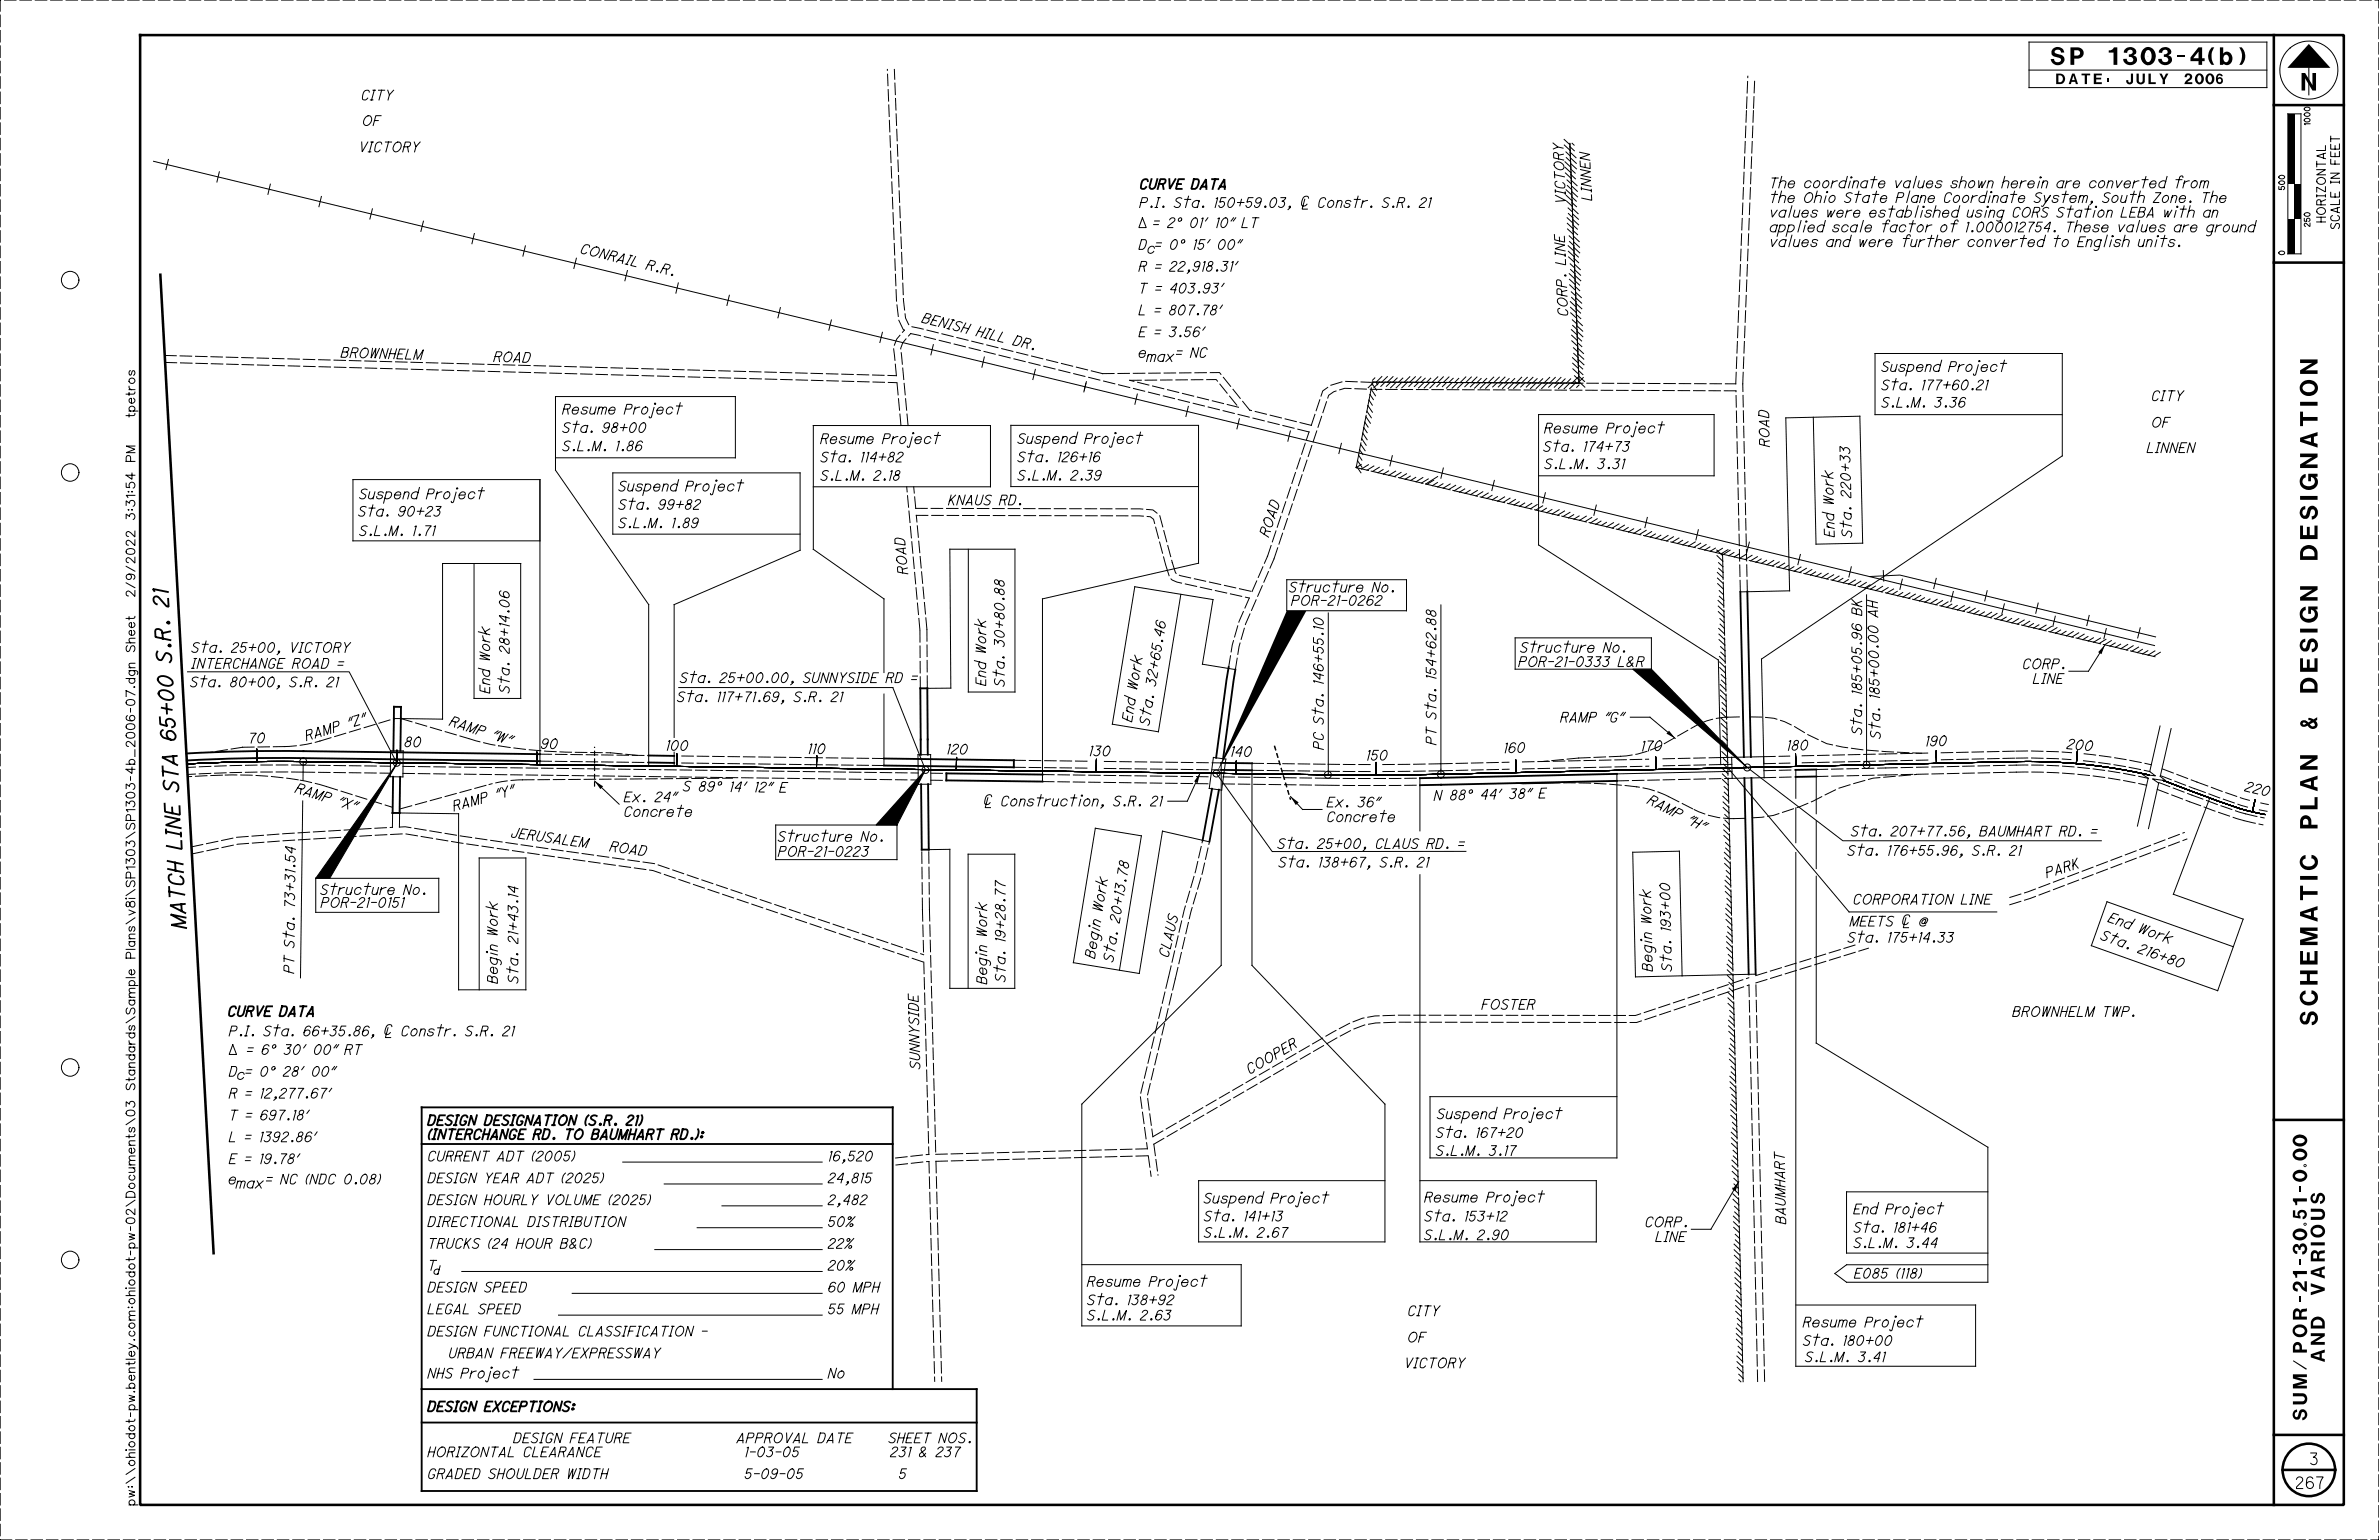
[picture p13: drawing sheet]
<svg xmlns="http://www.w3.org/2000/svg" width="864mm" height="559mm" viewBox="0 0 864 559" stroke-linecap="round" stroke-linejoin="round" font-family="sans-serif">
<defs><g id="words">
<g font-size="6.3">
<text x="744.4" y="23.5">SP 1303-4(b)</text>
<text x="835.5" y="32.8">N</text>
<text x="841.3" y="372" transform="rotate(-90 841.3 372)">SCHEMATIC PLAN &amp; DESIGN DESIGNATION</text>
</g>
<g font-size="5.3">
<text x="61" y="215.6" transform="rotate(-93 61 215.6)">1</text>
<text x="61.2" y="220.2" transform="rotate(-93 61.2 220.2)">2</text>
<text x="62.3" y="240.4" transform="rotate(-93 62.3 240.4)">S . R .</text>
<text x="62.8" y="249.3" transform="rotate(-93 62.8 249.3)">0</text>
<text x="63.6" y="264.1" transform="rotate(-93 63.6 264.1)">5 + 0</text>
<text x="63.8" y="268.8" transform="rotate(-93 63.8 268.8)">6</text>
<text x="64.9" y="287.3" transform="rotate(-93 64.9 287.3)">S T A</text>
<text x="66" y="308.1" transform="rotate(-93 66 308.1)">L I N E</text>
<text x="67.5" y="336.7" transform="rotate(-93 67.5 336.7)">MA T C H</text>
</g>
<g font-size="5.1">
<text x="843.9" y="494.2" transform="rotate(-90 843.9 494.2)">AND VARIOUS</text>
<text x="837.4" y="515.4" transform="rotate(-90 837.4 515.4)">SUM/POR-21-30.51-0.00</text>
</g>
<g font-size="4.2">
<text x="838.2" y="531.5">3</text>
<text x="833.7" y="540.1">267</text>
</g>
<g font-size="3.8">
<text x="746.4" y="30.5">DATE:</text>
<text x="772" y="30.5">JULY 2006</text>
</g>
<g font-size="3.6">
<text x="131.2" y="36.3">CITY</text>
<text x="131.6" y="45.5">OF</text>
<text x="130.4" y="55.1">VICTORY</text>
<text x="413.8" y="68.6">CURVE DATA</text>
<text x="642.4" y="68.1">The coordinate values shown herein are converted from</text>
<text x="413.7" y="75.3">P.I. Sta. 150+59.03, | Constr. S.R. 21</text>
<text x="568.4" y="73.9" transform="rotate(-93 568.4 73.9)">V I C T O R Y</text>
<text x="577.8" y="72.7" transform="rotate(-93 577.8 72.7)">L I N N E N</text>
<text x="642.4" y="73.5">the Ohio State Plane Coordinate System, South Zone. The</text>
<text x="416.6" y="82.6">= 2° 01' 10&quot; LT</text>
<text x="642.4" y="78.8">values were established using CORS Station LEBA with an</text>
<text x="642.4" y="89.5">values and were further converted to English units.</text>
<text x="642.4" y="84.1">applied scale factor of 1.000012754. These values are ground</text>
<text x="210.5" y="91.8" transform="rotate(14 210.5 91.8)">C O N R A I L</text>
<text x="413.4" y="90.5">D = 0° 15' 00&quot;</text>
<text x="416.4" y="91.9">c</text>
<text x="234.4" y="97.7" transform="rotate(14 234.4 97.7)">R . R .</text>
<text x="413.4" y="98.4">R = 22,918.31'</text>
<text x="568.3" y="96.1" transform="rotate(-93 568.3 96.1)">L I N E</text>
<text x="413.4" y="106.3">T = 403.93'</text>
<text x="334.5" y="116.9" transform="rotate(14 334.5 116.9)">B E N I S H</text>
<text x="413.4" y="114.3">L = 807.78'</text>
<text x="569.1" y="114.6" transform="rotate(-93 569.1 114.6)">C O R P .</text>
<text x="354.2" y="121.8" transform="rotate(14 354.2 121.8)">HI L L</text>
<text x="367.6" y="125.1" transform="rotate(14 367.6 125.1)">D R .</text>
<text x="413.4" y="122.2">E = 3.56'</text>
<text x="123.8" y="129.6" transform="rotate(2 123.8 129.6)">B R O WN HE L M</text>
<text x="179.2" y="131.2" transform="rotate(2 179.2 131.2)">R O A D</text>
<text x="413.2" y="129.7">e</text>
<text x="416.2" y="131.2">max</text>
<text x="423.4" y="129.7">= NC</text>
<text x="683" y="134.8">Suspend Project</text>
<text x="683" y="141.5">Sta. 177+60.21</text>
<text x="683" y="147.8">S.L.M. 3.36</text>
<text x="781.1" y="145.4">CITY</text>
<text x="204.2" y="150.3">Resume Project</text>
<text x="781.1" y="155">OF</text>
<text x="204.2" y="156.9">Sta. 98+00</text>
<text x="297.9" y="161">Resume Project</text>
<text x="369.4" y="160.9">Suspend Project</text>
<text x="560.7" y="157.1">Resume Project</text>
<text x="204.2" y="163.6">S.L.M. 1.86</text>
<text x="297.9" y="167.6">Sta. 114+82</text>
<text x="369.4" y="167.6">Sta. 126+16</text>
<text x="560.3" y="163.8">Sta. 174+73</text>
<text x="642.3" y="162.1" transform="rotate(-91 642.3 162.1)">R O A D</text>
<text x="671.5" y="164.7" transform="rotate(-91 671.5 164.7)">3</text>
<text x="779.4" y="164.2">LINNEN</text>
<text x="560.7" y="170.1">S.L.M. 3.31</text>
<text x="224.5" y="178.2">Suspend Project</text>
<text x="297.9" y="174.3">S.L.M. 2.18</text>
<text x="369.4" y="174.2">S.L.M. 2.39</text>
<text x="671.8" y="174.6" transform="rotate(-91 671.8 174.6)">0 + 3</text>
<text x="671.8" y="177.6" transform="rotate(-91 671.8 177.6)">2</text>
<text x="130.4" y="181">Suspend Project</text>
<text x="224.5" y="184.8">Sta. 99+82</text>
<text x="344.3" y="183.2">KNAUS RD.</text>
<text x="665.6" y="183.2" transform="rotate(-91 665.6 183.2)">Wo r k</text>
<text x="671.9" y="180.6" transform="rotate(-91 671.9 180.6)">2</text>
<text x="130.1" y="187.3">Sta. 90+23</text>
<text x="224.5" y="191.5">S.L.M. 1.89</text>
<text x="130.4" y="194.3">S.L.M. 1.71</text>
<text x="460.5" y="194.9" transform="rotate(-72 460.5 194.9)">R O A D</text>
<text x="665.9" y="194.8" transform="rotate(-91 665.9 194.8)">E n d</text>
<text x="672.2" y="195" transform="rotate(-91 672.2 195)">S t a .</text>
<text x="329.5" y="208.2" transform="rotate(-95 329.5 208.2)">R O A D</text>
<text x="468" y="214.8">Structure No.</text>
<text x="468.8" y="219.7">POR-21-0262</text>
<text x="681.6" y="223.9" transform="rotate(-91 681.6 223.9)">A H</text>
<text x="422.8" y="228.3" transform="rotate(-81 422.8 228.3)">6</text>
<text x="681.8" y="229.9" transform="rotate(-91 681.8 229.9)">0</text>
<text x="69.5" y="236.7">Sta. 25+00, VICTORY</text>
<text x="421.5" y="236.6" transform="rotate(-81 421.5 236.6)">5 . 4</text>
<text x="551.9" y="236.7">Structure No.</text>
<text x="682" y="239" transform="rotate(-91 682 239)">0 . 0</text>
<text x="69.5" y="242.5">INTERCHANGE ROAD =</text>
<text x="551.3" y="241.9">POR-21-0333 L&amp;R</text>
<text x="734.3" y="242.7">CORP.</text>
<text x="69.1" y="249.2">Sta. 80+00, S.R. 21</text>
<text x="177.8" y="251.5" transform="rotate(-90 177.8 251.5)">End Work</text>
<text x="184.9" y="251.5" transform="rotate(-90 184.9 251.5)">Sta. 28+14.06</text>
<text x="246.8" y="247.7">Sta. 25+00.00, SUNNYSIDE RD =</text>
<text x="357.8" y="248.8" transform="rotate(-90 357.8 248.8)">End Work</text>
<text x="364.6" y="249.1" transform="rotate(-90 364.6 249.1)">Sta. 30+80.88</text>
<text x="412.7" y="250.5" transform="rotate(-81 412.7 250.5)">Wo r k</text>
<text x="419.4" y="249.1" transform="rotate(-81 419.4 249.1)">3</text>
<text x="419.9" y="246" transform="rotate(-81 419.9 246)">2 + 6</text>
<text x="682.2" y="248.9" transform="rotate(-91 682.2 248.9)">5 + 0</text>
<text x="738.1" y="248">LINE</text>
<text x="245.8" y="254.6">Sta. 117+71.69, S.R. 21</text>
<text x="682.3" y="253.6" transform="rotate(-91 682.3 253.6)">18</text>
<text x="163" y="263.2" transform="rotate(18 163 263.2)">R A MP</text>
<text x="410.8" y="262" transform="rotate(-81 410.8 262)">E n d</text>
<text x="417.1" y="263.4" transform="rotate(-81 417.1 263.4)">S t a .</text>
<text x="566.5" y="262">RAMP &quot;G&quot;</text>
<text x="90.2" y="269.6" transform="rotate(-1 90.2 269.6)">7</text>
<text x="93.2" y="269.6" transform="rotate(-1 93.2 269.6)">0</text>
<text x="111.3" y="268.7" transform="rotate(-17 111.3 268.7)">R A MP</text>
<text x="126.7" y="264.1" transform="rotate(-17 126.7 264.1)">&quot;Z &quot;</text>
<text x="178.3" y="268.1" transform="rotate(18 178.3 268.1)">&quot;W&quot;</text>
<text x="675.8" y="266.6" transform="rotate(-90 675.8 266.6)">Sta. 185+05.96 BK</text>
<text x="682.6" y="268" transform="rotate(-91 682.6 268)">S t a .</text>
<text x="146.8" y="270.9" transform="rotate(1 146.8 270.9)">8</text>
<text x="149.9" y="271" transform="rotate(1 149.9 271)">0</text>
<text x="196.3" y="271.6" transform="rotate(1 196.3 271.6)">9</text>
<text x="199.4" y="271.6" transform="rotate(1 199.4 271.6)">0</text>
<text x="241.7" y="272.2" transform="rotate(1 241.7 272.2)">10</text>
<text x="246.8" y="272.3" transform="rotate(1 246.8 272.3)">0</text>
<text x="293.3" y="273.4" transform="rotate(1 293.3 273.4)">110</text>
<text x="343.6" y="273.6" transform="rotate(1 343.6 273.6)">12</text>
<text x="348.3" y="273.6" transform="rotate(1 348.3 273.6)">0</text>
<text x="395.3" y="274.2" transform="rotate(1 395.3 274.2)">13</text>
<text x="400.1" y="274.3" transform="rotate(1 400.1 274.3)">0</text>
<text x="446.6" y="274.4" transform="rotate(1 446.6 274.4)">14</text>
<text x="451.4" y="274.5" transform="rotate(1 451.4 274.5)">0</text>
<text x="480.4" y="272" transform="rotate(-90 480.4 272)">PC Sta. 146+55.10</text>
<text x="496" y="275.8">150</text>
<text x="521.3" y="270.2" transform="rotate(-90 521.3 270.2)">PT Sta. 154+62.88</text>
<text x="545.9" y="273.2" transform="rotate(-1 545.9 273.2)">16</text>
<text x="550.7" y="273.1" transform="rotate(-1 550.7 273.1)">0</text>
<text x="595.8" y="272.5" transform="rotate(-1 595.8 272.5)">17</text>
<text x="600.5" y="272.4" transform="rotate(-1 600.5 272.4)">0</text>
<text x="648.7" y="272.3" transform="rotate(-1 648.7 272.3)">18</text>
<text x="653.4" y="272.2" transform="rotate(-1 653.4 272.2)">0</text>
<text x="698.9" y="270.7" transform="rotate(-1 698.9 270.7)">19</text>
<text x="703.8" y="270.6" transform="rotate(-1 703.8 270.6)">0</text>
<text x="750.2" y="271.6" transform="rotate(5 750.2 271.6)">2</text>
<text x="753.2" y="271.9" transform="rotate(5 753.2 271.9)">0</text>
<text x="756.6" y="272.2" transform="rotate(5 756.6 272.2)">0</text>
<text x="107" y="287.5" transform="rotate(17 107 287.5)">R A MP</text>
<text x="247.9" y="287" transform="rotate(1 247.9 287)">S</text>
<text x="253.6" y="287.1" transform="rotate(1 253.6 287.1)">8</text>
<text x="264.8" y="287.2" transform="rotate(1 264.8 287.2)">14 '</text>
<text x="273.8" y="287.3" transform="rotate(1 273.8 287.3)">12 &quot;</text>
<text x="283" y="287.5" transform="rotate(1 283 287.5)">E</text>
<text x="814.7" y="287" transform="rotate(13 814.7 287)">2</text>
<text x="817.7" y="287.6" transform="rotate(13 817.7 287.6)">2</text>
<text x="122.3" y="292.3" transform="rotate(17 122.3 292.3)">&quot;X &quot;</text>
<text x="180.4" y="290" transform="rotate(-15 180.4 290)">&quot;Y &quot;</text>
<text x="226.5" y="290.9">Ex. 24&quot;</text>
<text x="357" y="292.5">| Construction, S.R. 21</text>
<text x="481.7" y="292.8">Ex. 36&quot;</text>
<text x="520.6" y="290.4" transform="rotate(-1 520.6 290.4)">N</text>
<text x="526.4" y="290.3" transform="rotate(-1 526.4 290.3)">8</text>
<text x="537.5" y="290.1" transform="rotate(-1 537.5 290.1)">4</text>
<text x="547.9" y="289.8" transform="rotate(-1 547.9 289.8)">3</text>
<text x="551.1" y="289.8" transform="rotate(-1 551.1 289.8)">8 &quot;</text>
<text x="558.6" y="289.6" transform="rotate(-1 558.6 289.6)">E</text>
<text x="597.9" y="291.4" transform="rotate(27 597.9 291.4)">R A MP</text>
<text x="164.9" y="294.2" transform="rotate(-15 164.9 294.2)">R A MP</text>
<text x="226.5" y="296.3">Concrete</text>
<text x="481.7" y="298.2">Concrete</text>
<text x="612.2" y="298.7" transform="rotate(27 612.2 298.7)">&quot;H&quot;</text>
<text x="185.5" y="303.8" transform="rotate(8 185.5 303.8)">J E R U S A L E M</text>
<text x="282.4" y="305.3">Structure No.</text>
<text x="671.9" y="303.4">Sta. 207+77.56, BAUMHART RD. =</text>
<text x="107.2" y="309.9" transform="rotate(-89 107.2 309.9)">4</text>
<text x="221.3" y="308.8" transform="rotate(8 221.3 308.8)">R O A D</text>
<text x="282.5" y="310.7">POR-21-0223</text>
<text x="463.8" y="307.9">Sta. 25+00, CLAUS RD. =</text>
<text x="670.7" y="310.4">Sta. 176+55.96, S.R. 21</text>
<text x="107.1" y="316.9" transform="rotate(-89 107.1 316.9)">1. 5</text>
<text x="409.5" y="315.3" transform="rotate(-81 409.5 315.3)">8</text>
<text x="464.2" y="314.6">Sta. 138+67, S.R. 21</text>
<text x="606.2" y="323.3" transform="rotate(-91 606.2 323.3)">0</text>
<text x="743.1" y="318.5" transform="rotate(-17 743.1 318.5)">P A R K</text>
<text x="106.9" y="329.6" transform="rotate(-89 106.9 329.6)">7</text>
<text x="107" y="326.5" transform="rotate(-89 107 326.5)">3 + 3</text>
<text x="116.3" y="324.6">Structure No.</text>
<text x="116.5" y="329.3">POR-21-0151</text>
<text x="672.7" y="328.1">CORPORATION LINE</text>
<text x="400.1" y="331" transform="rotate(-81 400.1 331)">Wo r k</text>
<text x="406.3" y="335" transform="rotate(-81 406.3 335)">2</text>
<text x="406.8" y="332" transform="rotate(-81 406.8 332)">0 + 13 . 7</text>
<text x="599.4" y="335.3" transform="rotate(-91 599.4 335.3)">Wo r k</text>
<text x="606.4" y="333.2" transform="rotate(-91 606.4 333.2)">3 + 0</text>
<text x="765.1" y="334.4" transform="rotate(20 765.1 334.4)">E n d</text>
<text x="606.5" y="338" transform="rotate(-91 606.5 338)">19</text>
<text x="670.7" y="341.9">Sta. 175+14.33</text>
<text x="671.5" y="336">MEETS | @</text>
<text x="762.3" y="340.8" transform="rotate(20 762.3 340.8)">S t a .</text>
<text x="776" y="338.3" transform="rotate(20 776 338.3)">Wo r k</text>
<text x="106.7" y="344" transform="rotate(-89 106.7 344)">S t a .</text>
<text x="397.3" y="347.8" transform="rotate(-81 397.3 347.8)">B e g i n</text>
<text x="424.1" y="347.5" transform="rotate(-77 424.1 347.5)">C L A U S</text>
<text x="775.9" y="345.6" transform="rotate(20 775.9 345.6)">2</text>
<text x="778.7" y="346.6" transform="rotate(20 778.7 346.6)">16 + 8</text>
<text x="106.6" y="353.2" transform="rotate(-89 106.6 353.2)">P T</text>
<text x="404" y="349.2" transform="rotate(-81 404 349.2)">S t a .</text>
<text x="599.8" y="352.4" transform="rotate(-91 599.8 352.4)">B e g i n</text>
<text x="606.8" y="352.5" transform="rotate(-91 606.8 352.5)">S t a .</text>
<text x="789.3" y="350.4" transform="rotate(20 789.3 350.4)">0</text>
<text x="180.6" y="356.8" transform="rotate(-90 180.6 356.8)">Begin Work</text>
<text x="188" y="356.8" transform="rotate(-90 188 356.8)">Sta. 21+43.14</text>
<text x="358.2" y="357.1" transform="rotate(-90 358.2 357.1)">Begin Work</text>
<text x="364.9" y="356.4" transform="rotate(-90 364.9 356.4)">Sta. 19+28.77</text>
<text x="82.8" y="368.7">CURVE DATA</text>
<text x="537.9" y="366.2">FOSTER</text>
<text x="730.6" y="368.8">BROWNHELM TWP.</text>
<text x="83.2" y="375.9">P.I. Sta. 66+35.86, | Constr. S.R. 21</text>
<text x="334" y="387.9" transform="rotate(-91 334 387.9)">S U N N Y S I D E</text>
<text x="453.7" y="389.8" transform="rotate(-30 453.7 389.8)">C O O P E R</text>
<text x="83.2" y="390.5">D = 0° 28' 00&quot;</text>
<text x="85.9" y="391.7">c</text>
<text x="83.2" y="398.5">R = 12,277.67'</text>
<text x="83.2" y="406.4">T = 697.18'</text>
<text x="521.7" y="405.9">Suspend Project</text>
<text x="155.3" y="408.3">DESIGN DESIGNATION (S.R. 21)</text>
<text x="155.3" y="413.4">(INTERCHANGE RD. TO BAUMHART RD.):</text>
<text x="521.3" y="412.7">Sta. 167+20</text>
<text x="83.2" y="414.3">L = 1392.86'</text>
<text x="521.3" y="419.3">S.L.M. 3.17</text>
<text x="83.2" y="422.2">E = 19.78'</text>
<text x="155.3" y="421.3">CURRENT ADT (2005)</text>
<text x="300.6" y="421.3">16,520</text>
<text x="82.9" y="429.6">e</text>
<text x="85.7" y="431.1">max</text>
<text x="93.2" y="429.6">= NC (NDC 0.08)</text>
<text x="155.3" y="429.2">DESIGN YEAR ADT (2025)</text>
<text x="300.6" y="429.2">24,815</text>
<text x="155.3" y="437.1">DESIGN HOURLY VOLUME (2025)</text>
<text x="300.6" y="437.1">2,482</text>
<text x="437" y="436.5">Suspend Project</text>
<text x="517.1" y="436.2">Resume Project</text>
<text x="437.1" y="443.1">Sta. 141+13</text>
<text x="517.1" y="443.1">Sta. 153+12</text>
<text x="672.9" y="440.5">End Project</text>
<text x="155.3" y="445.1">DIRECTIONAL DISTRIBUTION</text>
<text x="300.6" y="445.1">50%</text>
<text x="437.1" y="449">S.L.M. 2.67</text>
<text x="517" y="449.9">S.L.M. 2.90</text>
<text x="597.2" y="445.2">CORP.</text>
<text x="648.2" y="444.1" transform="rotate(-91 648.2 444.1)">B A U MHA R T</text>
<text x="672.9" y="447.1">Sta. 181+46</text>
<text x="155.3" y="453">TRUCKS (24 HOUR B&amp;C)</text>
<text x="300.6" y="453">22%</text>
<text x="601" y="450.5">LINE</text>
<text x="672.9" y="452.7">S.L.M. 3.44</text>
<text x="155.3" y="460.9">T</text>
<text x="300.6" y="460.9">20%</text>
<text x="394.7" y="466.8">Resume Project</text>
<text x="673.1" y="463.8">E085 (118)</text>
<text x="155.3" y="468.8">DESIGN SPEED</text>
<text x="300.6" y="468.8">60 MPH</text>
<text x="394.7" y="473.4">Sta. 138+92</text>
<text x="155.3" y="476.7">LEGAL SPEED</text>
<text x="300.6" y="476.7">55 MPH</text>
<text x="394.7" y="479">S.L.M. 2.63</text>
<text x="511.1" y="477.4">CITY</text>
<text x="155.3" y="484.8">DESIGN FUNCTIONAL CLASSIFICATION -</text>
<text x="654.5" y="481.5">Resume Project</text>
<text x="511" y="487">OF</text>
<text x="654.5" y="488.2">Sta. 180+00</text>
<text x="159.2" y="492.7">URBAN FREEWAY/EXPRESSWAY</text>
<text x="509.8" y="496.3">VICTORY</text>
<text x="655.3" y="494.1">S.L.M. 3.41</text>
<text x="155.3" y="500">NHS Project</text>
<text x="300.6" y="500">No</text>
<text x="155.3" y="512.1">DESIGN EXCEPTIONS:</text>
<text x="186.4" y="523.5">DESIGN FEATURE</text>
<text x="267.5" y="523.5">APPROVAL DATE</text>
<text x="322.6" y="523.5">SHEET NOS.</text>
<text x="155.3" y="528.6">HORIZONTAL CLEARANCE</text>
<text x="270.3" y="528.6">1-03-05</text>
<text x="323.2" y="528.6">231 &amp; 237</text>
<text x="155.3" y="536.5">GRADED SHOULDER WIDTH</text>
<text x="270.3" y="536.5">5-09-05</text>
<text x="326.3" y="536.5">5</text>
</g>
<g font-size="3.2">
<text x="844.2" y="80.5" transform="rotate(-90 844.2 80.5)">HORIZONTAL</text>
<text x="849.2" y="82.9" transform="rotate(-90 849.2 82.9)">SCALE IN FEET</text>
<text x="49" y="150.4" transform="rotate(-90 49 150.4)">tpetros</text>
<text x="49" y="210.2" transform="rotate(-90 49 210.2)">2/9/2022 3:31:54 PM</text>
<text x="49" y="546.1" transform="rotate(-90 49 546.1)">pw:\\ohiodot-pw.bentley.com:ohiodot-pw-02\Documents\03 Standards\Sample Plans\v8i\SP1303\SP1303-4b_2006-07.dgn Sheet</text>
</g>
<g font-size="2.1">
<text x="838.6" y="45.3" transform="rotate(-90 838.6 45.3)">1000</text>
<text x="829.3" y="68.8" transform="rotate(-90 829.3 68.8)">500</text>
<text x="838.6" y="82.1" transform="rotate(-90 838.6 82.1)">250</text>
<text x="829.3" y="92.4" transform="rotate(-90 829.3 92.4)">0</text>
</g>
</g></defs>
<g fill="none" stroke="#000" stroke-width=".36">
<path d="M736.6 15.3h86.3v16.5h-86.3zM736.6 25.4h86.3M838.1 24.6v9.8M55.7 58.5l726.4 175.7M61.1 57.9l-.9 3.7M567.8 50.6l2.1 1.9M567.9 52.6l2.1 2M568.1 58.7l2.1 2M568.5 55.1l1.6 1.5M568.6 57.2l1.5 1.4M569.9 53.2v-1.2l.1 2.6M569.9 53.2l1.6 1.5"/>
<path d="M569.9 53.2l.1 2.1M570 54.6l.1 4M570 55.3l.1 2.5M570 55.3l2.1 1.9M570.1 57.3l2.1 2M570.1 58.6l.1 2.6M570.2 59.3l2.1 2M570.2 58.8v2.6M570.7 52l.7 .7M830.5 41.3h4.8v50.8h-4.8zM79.6 62.3l-.9 3.7M98.1 66.8l-.8 3.7"/>
<path d="M116.7 71.3l-.9 3.7M135.2 75.8l-.9 3.7M414.7 79l1.4 3.6h-2.7zM430.1 72.4h2.1M431.4 71.2l-1 4.1M473.6 72.3l-.9 3.6h1.9M475 71.9a1 1 0 0 0-.9-.9 1 1 0 0 0-1.1 .8 2.66 2.66 0 0 0-.4 2.7l1.1 .2 .8-.6M491.6 72.4h2.2M493 71.2l-1.1 4.1M568.2 60.7l2.1 2M568.3 62.8l2.1 1.9M568.5 68.9l2.1 1.9"/>
<path d="M568.6 70.9l2.1 1.9M568.6 72.9l2.2 2M568.9 65.3l1.5 1.4M568.9 79l2.1 2M569 67.3l1.5 1.5M569.2 75.5l1.6 1.4M569.3 77.5l1.6 1.5M570.2 61.4l.1 2M570.2 61.4l1.6 1.4M570.3 62.2l.1 2.5M570.3 63.4l1.6 1.5M570.3 63.4l.1 2"/>
<path d="M570.4 64.7l.1 4.1M570.4 65.4l.1 2.6M570.4 65.4l2.1 2M570.5 67.5l2.1 1.9M570.5 68.8l.1 2.5M570.5 69l.1 2.5M570.5 69.5l2.2 1.9M570.6 71.5l.1 2.1M570.6 71.5l1.6 1.5M570.7 72.4l.1 2.5M570.7 73.6l1.6 1.4M570.7 73.6l.1 2"/>
<path d="M570.8 74.9l.1 4.1M570.8 75.6l.1 2.5M570.8 75.6l2.1 1.9M570.9 77.6l2.1 2M570.9 79l.1 2.5M570.9 79.1l.1 2.6M570.9 79.6l2.2 2M643.1 70.6h2.2M644.5 69.4l-1.1 4.1M646.1 71.5a1.2 1.2 0 0 1 2.1 0l-.5 2M646.2 66.2a1.22 1.22 0 0 1 2.1 0l-.5 2M646.7 69.4l-1.1 4.1"/>
<path d="M646.8 64l-1.1 4.2M650.5 74.7l-1.1 4.1M659.1 71.5a1.22 1.22 0 0 1 2.1 0l-.5 2M659.7 69.4l-1.1 4.1M662.9 71.1l-.7 2.4M670.1 65.9a1.48 1.48 0 0 0-2 .2 1.48 1.48 0 0 0-.1 1.9l.7 .2 .9-.4M670.6 64l-1.1 4.2M671.7 65.8l-.7 2.4M673.4 70.6h2.1M674.8 69.4l-1.1 4.1M679.2 65.2h2.1M679.8 70.6h2.2"/>
<path d="M680.5 64.1l-1.1 4.1M681.2 69.4l-1.1 4.1M685.7 75.9h2.1M687.1 74.7l-1.1 4.1M692 76.6a1.16 1.16 0 0 1 1.8 .1 1.16 1.16 0 0 1-.6 1.8l-1 .3-.8-.3M692.5 74.7l-1.1 4.1M693.3 69.3l-1.2 4.2M695.7 64l-1.2 4.2M696.3 74.7l-1.1 4.1M697.8 76.4l-.6 2.4M702.2 76.9l.1-.2a1.17 1.17 0 0 1 2 .2l-.5 1.9M702.8 74.7l-1.1 4.1"/>
<path d="M710.9 76.6a1.42 1.42 0 0 0-2 .2 1.42 1.42 0 0 0 .2 2l1.3-.3M711.4 74.7l-1 4.1M711.6 66.2a1.22 1.22 0 0 1 2.2 0l-.6 2M712.2 64l-1.1 4.2M720.8 71.2a1.46 1.46 0 0 0-1.9 .2 1.46 1.46 0 0 0-.1 1.9l.7 .2 .8-.3M721.1 76.4l-.6 2.4M721.4 69.4l-1.1 4.1M722.4 71.1l-.6 2.4M727.1 66.2a1.2 1.2 0 0 1 2.2 0l-.5 2M727.7 64l-1 4.2M729.9 70.6h2.2M731.3 69.4l-1.1 4.1"/>
<path d="M740.3 65.8l-.6 2.4M748.6 70.6h2.2M750 69.4l-1.1 4.1M750.5 75.9h2.1M751.8 74.7l-1.1 4.1M756.9 75.9h2.1M758.3 74.7l-1.1 4.1M760.5 76.4l-.7 2.4M773.4 70.6h2.1M774.8 69.4l-1.1 4.1M776.4 71.5a1.2 1.2 0 0 1 2.1 0l-.5 2M777 69.4l-1.1 4.1"/>
<path d="M777.6 65.2h2.1M779 64.1l-1.1 4.1M786.2 65.9a1.43 1.43 0 0 0-2.1 .2 1.43 1.43 0 0 0 .2 2l1.3-.3M786.7 64l-1.1 4.2M789.9 76.4l-.6 2.4M789.9 65.2h2.2M791.5 75.9h2.1M792.4 64.4a.63 .63 0 0 0-.7-.6 .63 .63 0 0 0-.5 .8l-1 3.6M792.9 74.7l-1.1 4.1M794.5 76.9l.1-.2a1.14 1.14 0 0 1 2 .2l-.5 1.9M795.1 74.7l-1.1 4.1M802.8 71.5a1.2 1.2 0 0 1 2.1 0l-.5 2"/>
<path d="M803.4 69.4l-1.1 4.1M153.7 80.3l-.9 3.7M172.2 84.7l-.9 3.7M190.7 89.2l-.9 3.7M209.2 93.7l-.9 3.7M227.8 98.2l-1 3.7M569 81l2.1 2M569 83.1l2.1 1.9M569.3 89.2l2.1 1.9M569.3 91.2l2.2 1.9M569.4 93.2l2.1 2M569.6 85.6l1.6 1.5"/>
<path d="M569.7 99.3l2.1 2M569.7 87.6l1.6 1.5M570 95.7l1.6 1.5M570.1 97.8l1.6 1.4M571 81.7l1.6 1.4M571 81.7l.1 2M571 82.5l.1 2.5M571.1 83.7l.1 2M571.1 83.7l1.6 1.5M571.1 85l.2 4.1M571.2 85.7l2.1 2M571.2 85.7l.1 2.6"/>
<path d="M571.3 87.8l2.1 1.9M571.3 89.1l.1 2.5M571.3 89.3l.1 2.5M571.3 89.8l2.1 2M571.4 91.8l1.6 1.5M571.4 91.8l.1 2M571.4 92.6l.1 2.6M571.5 93.8l.1 2.1M571.5 93.8l1.6 1.5M571.5 95.2l.2 4M571.6 95.9l2.1 1.9M571.6 95.9v2.5"/>
<path d="M571.6 97.9l2.2 2M571.7 99.2l.1 2.6M571.7 99.9l2.1 2M571.7 99.4l.1 2.6M650.5 85.3l-1.1 4.2M653.8 80l-1.1 4.1M655.3 81.7l-.7 2.4M662.1 81.9a1.43 1.43 0 0 0-2 .2 1.43 1.43 0 0 0 .2 2l1.3-.2M662.6 80l-1.1 4.1M671.5 87.2a1.48 1.48 0 0 0-1.9 .2 1.48 1.48 0 0 0-.1 1.9l.6 .2 1-.3M672 85.4l-1.1 4.1M676.4 80l-1.1 4.1"/>
<path d="M683.5 81.2h2.1M685.9 80.4a.64 .64 0 0 0-.7-.6 .64 .64 0 0 0-.5 .8l-.9 3.5M691 86.5h2.1M693.1 81.2h2.2M693.5 85.7a.65 .65 0 0 0-.8-.6 .65 .65 0 0 0-.5 .8l-1 3.6M694.5 80l-1.1 4.1M699.8 86.5h2.2M701.2 85.4l-1.1 4.1M702.8 87.6a1.19 1.19 0 0 1 1.1-.7 1.19 1.19 0 0 1 1.1 .7l-.6 1.9M703.4 85.4l-1.1 4.1M708.3 81.2h2.1M710.8 80.4a.64 .64 0 0 0-.8-.6 .64 .64 0 0 0-.5 .8l-.9 3.5"/>
<path d="M733.5 86.5h2.1M734.8 85.4l-1.1 4.1M742 87.2a1.42 1.42 0 0 0-2 .2 1.42 1.42 0 0 0 .2 2l1.3-.2M742.5 85.4l-1.1 4.1M745.8 86.5h2.1M747.1 85.4l-1 4.1M753.5 82.2a1.17 1.17 0 0 1 1.1-.6 1.17 1.17 0 0 1 1.1 .6l-.5 1.9M754.1 80l-1.1 4.1M765 85.3l-1.2 4.2M766.5 87.1l-.7 2.4M770.8 87.6a1.19 1.19 0 0 1 1.1-.7 1.19 1.19 0 0 1 1.1 .7l-.6 1.9M771.4 85.4l-1.1 4.1"/>
<path d="M776.7 80l-1.2 4.1M782.9 87.1l-.6 2.4M784.5 86.5h2.1M785.8 85.4l-1 4.1M818.6 81.9a1.43 1.43 0 0 0-2 .2 1.43 1.43 0 0 0 .2 2l1.3-.2M819.1 80l-1.1 4.1M246.2 102.7l-.8 3.7M264.8 107.1l-.9 3.7M283.3 111.6l-.9 3.7M301.8 116.1l-.9 3.7M569.7 101.4l2.2 1.9M569.8 103.4l2.1 1.9"/>
<path d="M570.1 109.5l2.1 1.9M570.1 111.5l2.1 2M570.2 113.5l2.1 2M570.4 105.9l1.6 1.5M570.4 119.6l2.2 2M570.5 107.9l1.6 1.5M570.8 116.1l1.6 1.4M570.9 118.1l1.6 1.5M571.8 102l.1 2M571.8 102l1.6 1.4M571.8 102.8l.1 2.5M571.9 104l1.5 1.5"/>
<path d="M571.9 104l.1 2M571.9 105.3l.2 4.1M572 106v2.6M572 106l2 2M572 108.1l2.1 1.9M572.1 109.4l.1 2.5M572.1 110.1l2.1 1.9M572.1 109.6l.1 2.5M572.2 112.1v2.1M572.2 112.1l1.6 1.5M572.2 113l.1 2.5M572.2 114.2l1.6 1.4"/>
<path d="M572.2 114.2l.1 2M572.3 115.5l.2 4.1M572.3 116.2l.1 2.5M572.3 116.2l2.1 1.9M572.4 118.2l2.1 2M572.5 119.6l.1 2.5M572.5 119.7l.1 2.6M320.3 120.6l-.9 3.7M338.8 125.1l-.9 3.7M357.3 129.5l-.9 3.7M375.8 134l-.9 3.7M394.2 139.1l-.6 2.5"/>
<path d="M394.4 138.5l-.9 3.7M498.1 139.2l1.6 2.4M498.2 138.6l-.2 1.1M498.2 138.6l2.5 .1-2 2M498.2 138.6l1.4 .1M498.7 138.6l-2 2.1M499.1 137.1l-.9 .9M499.6 138.7h6.1M499.6 138.9l.5 .7M501.6 136.6l-2 2.1M502.8 138.7l-1.5 1.5M503.6 136.7l-2 2"/>
<path d="M505.7 138.7h2M505.7 136.7l-2.1 2M506.8 138.7l-2 2M507.2 137.2l-1.5 1.5M507.4 138.7h-2.6l-1.5 1.5M507.7 138.7h5.2M508.9 138.7l-2.1 2M509.2 137.2l-1.5 1.5M510.9 138.7l-2 2M511.8 136.7l-2.1 2M512.9 138.7l-1.5 1.5M513.8 136.7l-2.1 2"/>
<path d="M515.8 136.7l-2 2M517 138.7l-2.1 2.1M517.3 137.2l-1.5 1.5h-2.9M518.5 138.7l3.9 .1M519 138.7l-2 2.1M519.4 137.2l-1.6 1.5M521.9 136.7l-2 2h-4.9l-1.6 1.6M523.1 138.8l-1.5 1.5M523.9 136.7l-2 2.1M525.1 138.8l-1.5 1.5M526 136.8l-2.1 2M527.2 138.8l-2.1 2"/>
<path d="M527.5 137.3l-1.5 1.5h2M527.7 138.8h-6.6l-2.1 2M528 138.8h5.3M529.2 138.8l-2 2M529.5 137.3l-1.5 1.5M531.2 138.8l-2 2M532.1 136.8l-2.1 2M533.3 138.8l2 .1M533.3 138.8l-1.6 1.5M534.1 136.8l-2 2M535.3 138.9h6.1M535.3 138.9l-1.5 1.5"/>
<path d="M536.2 136.8l-2.1 2M537.3 138.9l-2 2M537.7 137.3l-1.6 1.6-2.5-.1M539.4 138.9l-2.1 2M539.7 137.3l-1.5 1.6M541.4 138.9h2M541.4 138.9l-2.1 2M542.2 136.8l-2 2.1h2.5M543.4 138.9h4.9M543.4 138.9l-1.5 1.5M544.3 136.8l-2.1 2.1M545.4 138.9l-1.5 1.5"/>
<path d="M546.3 136.8l-2 2.1M547.5 138.9l-2.1 2M547.8 137.4l-1.5 1.5M548.3 138.9h2.1M549 138.9h2.5l-2 2M549.5 138.9l-2 2M549.8 137.4l-1.5 1.5M550.4 138.9h6M552.4 136.9l-2 2M553.6 138.9l-1.6 1.5M554.4 136.9l-2 2M556.4 138.9l2.1 .1"/>
<path d="M556.5 136.9l-2.1 2M557.6 139l-2 2M558 137.4l-1.6 1.5M558.1 139l-2.5-.1-1.5 1.5M558.5 139h5.2M559.7 139l-2.1 2M560 137.4l-1.5 1.6M561.7 139l-2.1 2M562.5 136.9l-2 2.1M563.7 139h2l-1.5 1.5M563.7 139l-1.5 1.5M564.6 136.9l-2.1 2.1"/>
<path d="M566.6 136.9l-2 2.1M567.8 139l-2.1 2M568.1 137.5l-1.5 1.5M569.3 139h3.9M569.8 139l-2 2M570.2 137.5l-1.6 1.5M570.5 121.6l2.1 2M570.6 123.7l2.1 1.9M570.8 129.8l2.1 1.9M570.9 131.8l2.1 1.9M571 133.8l2.1 2M571.2 126.2l1.6 1.5"/>
<path d="M571.3 128.2l1.5 1.5M571.6 136.3l1.6 1.5M571.7 138.4l.7 .7M572.5 120.2l2.1 2M572.6 122.3v2M572.6 122.3l1.5 1.4M572.6 123.1l.1 2.5M572.6 124.3l1.6 1.5M572.6 124.3l.1 2M572.7 137l-2 2h-6.6M572.7 125.6l.1 4.1M572.7 126.3l.1 2.6"/>
<path d="M572.7 126.3l2.1 2M572.8 128.4l2.1 1.9M572.8 129.7l.1 2.5M572.9 129.9v2.5M572.9 130.4l2.1 2M572.9 132.4l1.6 1.5M572.9 132.4l.1 2M573 133.2l.1 2.6M573 134.4l.1 2.1M573 134.4l1.6 1.5M573.1 135.8l.1 2M573.1 136.5l2.1 1.9"/>
<path d="M573.1 136.5l.1 2.5M573.2 137.8v1.2M573.2 139h-1.3l-2.1 2M573.2 139.7l-.9 .8M573.2 138.5l2.1 2M574.7 137l-2 2M686.9 138.5h2.1M688.3 137.4l-1.1 4.1M704.3 132.6a1.42 1.42 0 0 0-2 .2 1.42 1.42 0 0 0 .2 2l1.3-.3M704.9 130.7l-1.1 4.1M718.1 132.4l-.9 3.3a.42 .42 0 0 1-.4 .5 .42 .42 0 0 1-.4-.5M726.3 131.9h2.1"/>
<path d="M727.6 130.7l-1.1 4.1M46.8 142.4v1.1M46.8 150.2v1.1M49 150l-.2 .7-.4 .1h-2.6M49 142.3l-.2 .6-.4 .1h-2.6M208.1 154h2.1M209.5 152.8l-1.1 4.1M237.4 147.8l-.9 3.4a.41 .41 0 0 1-.4 .4 .41 .41 0 0 1-.4-.4M245.6 147.3h2.1M246.9 146.2l-1 4M331.1 158.5l-.9 3.4a.41 .41 0 0 1-.4 .4 .41 .41 0 0 1-.4-.4M339.3 158h2.1"/>
<path d="M340.6 156.9l-1.1 4.1M390.7 158.7a1.42 1.42 0 0 0-2 .2 1.42 1.42 0 0 0 .2 2l1.3-.3M391.2 156.8l-1.1 4.1M404.5 158.5l-1 3.6-.6 .1-.1-.4M412.7 158h2.1M412.9 143l-.9 3.7M414 156.8l-1 4.1M431.4 147.5l-.9 3.6M449.9 151.9l-.9 3.7M468.4 156.4l-.9 3.7M494.3 159.2l1.6 2.4M494.7 157.2l-.5 2.5"/>
<path d="M494.7 157.2l1.6 2.4M495.1 155.2l-.4 2M495.1 155.2l1.2 1.8M495.4 153.2l1.2 1.8M495.8 151.2l1.7 2.4M495.9 150.7l-.8 4.5M496.2 149.2l1.6 2.4M496.6 147.2l1.6 2.4M496.6 147.2l-.5 2.5M497 145.2l1.2 1.8M497 145.2l-.4 2M497.3 143.2l-.3 2"/>
<path d="M497.3 143.2l1.2 1.8M497.7 141.2l1.6 2.4M497.8 140.7l-.5 2.5M565.6 159.7l-1.1 4.1M593.9 154.7l-.9 3.3a.42 .42 0 0 1-.4 .5 .42 .42 0 0 1-.5-.5M602 154.2h2.2M603.4 153l-1.1 4.1M658.2 151.4l1 46 17-.3-1.1-46.1-26.8 .6 1.3 62.8-17.8 .4M748.6 150.5h-68v-22.2h68v37.1l-109.2 73.7 1 43.1-11.6 .2-.2-7.6M151.8 178.8a1.46 1.46 0 0 0-2 .1 1.46 1.46 0 0 0-.1 1.9l.7 .2 .9-.3M152.3 176.9l-1.1 4.1M165.6 178.6l-.9 3.3a.43 .43 0 0 1-.4 .5 .43 .43 0 0 1-.5-.5"/>
<path d="M173.7 178.1h2.1M175.1 176.9l-1.1 4.1M201.6 166.1h65.3v-22.2h-65.3v26.7l33.9 48.8v58.6M245.9 175.9a1.42 1.42 0 0 0-2 .2 1.42 1.42 0 0 0 .2 2l1.3-.2M246.3 174.1l-1 4.1M259.6 175.8l-.8 3.3a.42 .42 0 0 1-.5 .4 .42 .42 0 0 1-.4-.4M267.8 175.2h2.1M269.2 174.1l-1.1 4.1M295.2 176.6h64.4v-22.2h-64.4v44.9l25.7 18v26.8M301.8 164.7h2.1M303.2 163.5l-1.1 4.1M373.3 164.6h2.1"/>
<path d="M374.7 163.5l-1.1 4.1M435.1 176.6h-68.1v-22.3h68.1v50.1l-56.7 12.9v66.3M486.9 160.9l-.9 3.7M492.3 169.7l2 .4M492.4 169.2l1.6 2.4M492.8 167.2l-.5 2.5M492.8 167.2l1.6 2.3M493.2 165.2l1.2 1.8M493.2 165.2l-.4 2M493.5 163.2l-.3 2M493.5 163.2l1.3 1.8M493.9 161.2l1.6 2.3"/>
<path d="M494 160.7l-.5 2.5M494.1 168.5l-1.8 1.2M494.3 170.1l2.5 .6M496.7 168.6l-2.4 1.5M497.8 171l2.4 .5M498.7 169.1l-2.4 1.5M500.2 171.5l2 .5M500.7 169.5l-2.4 1.6M502.1 170.4l-1.9 1.1M502.2 172l2 .5M504 170.9l-1.8 1.1M504.2 172.5l2.5 .5"/>
<path d="M505.4 165.3l-.9 3.8M506.6 171l-2.4 1.5M507.6 173.3l2.5 .6M508.6 171.4l-2.4 1.5M510.1 173.9l4 .9M510.6 171.9l-2.5 1.5M512 172.8l-1.9 1.1M513.9 173.2l-1.8 1.1M514.1 174.8l2.4 .6M516.5 173.3l-2.4 1.5M518.5 173.8l-2.5 1.5M520 176.2l3.9 .9"/>
<path d="M520.5 174.2l-2.5 1.6M521.8 175.1l-1.8 1.1M521.9 172.9l-4.3 2.7 2.4 .6M523.8 175.5l-1.8 1.2M523.9 177.1l2.5 .6M523.9 169.8l-.8 3.7M526.4 175.6l-2.5 1.5M527.4 177.9l2.5 .6M528.4 176.1l-2.5 1.5M529.9 178.5l2 .5M530.4 176.6l-2.5 1.5M531.7 177.4l-1.8 1.1"/>
<path d="M531.9 179l2 .5M533.7 177.9l-1.8 1.1M533.9 179.5l2.4 .6M536.3 178l-2.4 1.5M538.3 178.4l-2.5 1.6M540.2 178.9l-2.4 1.5M541.6 179.7l-1.8 1.2M542.5 174.3l-1 3.7M558.5 172.6h63.7v-22.2h-63.7v47.3l65.3 41.8 .8 37.9h4.1M561 178.8l-.9 3.7M564.2 160.8h2.1M661.3 172.6l4.1 1"/>
<path d="M662.5 170.8l1.6 2.5M665.3 171.5l-1.7 1M134 184.4h2.1M135.4 183.2l-1.1 4.1M196 196.3h-67.9v-22.3h67.9v103.5M228.5 181.9h2.1M229.8 180.8l-1.1 4M290.4 193.8h-67.9v-22.2h67.9v28.1l-45.7 19.7v48.2M351.5 199.3v51.8h16.9v-51.8h-23.6l.4 50.4-8.6 .1M537.3 180.3l2.5 .6M539.8 180.9l2 .4M541.8 181.3l1.9 .5"/>
<path d="M543.6 180.2l-1.8 1.1M543.7 181.8l2.5 .6M546.2 180.3l-2.5 1.5M547.2 182.6l2.5 .6M548.1 180.8l-2.4 1.5M549.7 183.2l1.9 .5M550.1 181.2l-2.4 1.5M551.5 182.1l-1.8 1.1M551.6 183.7l2 .4M553.5 182.5l-1.9 1.2M553.6 184.1l2.5 .6M556 182.6l-2.4 1.5"/>
<path d="M557.1 185l2.4 .6M558 183.1l-2.4 1.5M559.5 185.6l4 .9M560 183.6l-2.4 1.5M561.4 184.4l-1.9 1.2M563.4 184.9l-1.9 1.1M563.5 186.5l2.5 .6M566 185l-2.5 1.5M566.9 187.3l2.5 .6M567.9 185.4l-2.4 1.5M569.4 187.9l2 .4M569.9 185.9l-2.5 1.5"/>
<path d="M571.3 186.8l-1.9 1.1M571.4 188.3l2 .5M573.2 187.2l-1.8 1.1M573.4 188.8l2.5 .6M575.8 187.3l-2.4 1.5M576.9 189.6l2.4 .6M577.8 187.8l-2.4 1.5M579.3 190.2l4 .9M579.5 183.3l-.9 3.7M579.8 188.2l-2.4 1.6M581.2 189.1l-1.9 1.1M583.1 189.5l-1.8 1.2"/>
<path d="M583.3 191.1l2.5 .6M585.7 189.7l-2.4 1.4M586.7 192l2.5 .5M587.7 190.1l-2.4 1.5M589.2 192.5l2 .5M589.7 190.6l-2.5 1.5M591 191.4l-1.8 1.1M591.2 193l2 .5M593 191.9l-1.8 1.1M593.2 193.5l2.4 .6M595.6 192l-2.4 1.5M596.6 194.3l2.5 .6"/>
<path d="M597.6 192.4l-2.5 1.6M598 187.7l-.9 3.8M599.1 194.9l2 .5M599.5 192.9l-2.4 1.5M600.9 193.7l-1.8 1.2M601.1 195.4l1.9 .4M602.9 194.2l-1.8 1.2M603 195.8l2.5 .6M605.5 194.3l-2.5 1.5M606.5 196.6l2.5 .6M607.5 194.8l-2.5 1.5M609 197.2l1.9 .5"/>
<path d="M609.5 195.2l-2.5 1.5M610.8 196.1l-1.8 1.1M610.9 197.7l4.5 1M612.8 196.6l-1.9 1.1M615.4 196.6l-2.4 1.6M616.4 199l2.5 .6M616.5 192.2l-.9 3.7M617.4 197.1l-2.5 1.5M618.9 199.6l3.9 .9M619.3 197.6l-2.4 1.5M620.7 198.4l-1.8 1.2M622.7 198.9l-1.8 1.1"/>
<path d="M623.2 199.6l2.1 2M625.3 199l-2.5 1.5M627.2 199.5l-2.4 1.4M628.1 199.6l-2.5 1.6M635 196.7l-.9 3.7M661.5 185.8l4.2 1M663.4 186.3a1.42 1.42 0 0 0 .3 2 1.42 1.42 0 0 0 2-.2l-.3-1.3M668 189.8l4.1 1.1M669.1 189.1l.1 2.1M45.8 211.5l3.2 1.8M172.1 204.5v48.9h16.9v-48.9h-28.3v56.4l-17.7-.2M428.7 215.7l-8.2 49.8-16.7-2.7 8.1-49.9 28.4 4.7-3.8 23.4 12 2"/>
<path d="M467.1 210.4h43.5v11.2h-43.5zM471.9 211.9h2.1M473.3 210.7l-1.1 4.1M484 211.9h2.2M485.4 210.7l-1.1 4.1M523.1 219.5v61.5M622.8 200.5l2.5 .6M623.3 201.6l2.1 2M623.4 207.7l2.1 2M623.5 209.8l2 1.9M623.5 211.8l2.1 1.9M623.7 217.9l2.1 2"/>
<path d="M623.7 219.9l2.1 2M623.9 204.2l1.5 1.4M623.9 206.2l1.6 1.5M624.1 214.3l1.6 1.5M624.1 216.4l1.6 1.4M625.3 201.1l4.3 1M625.3 201.1l.1 2.5M625.4 203.6v2M625.4 205.6l.1 2.1M625.5 207.7v2.5M625.5 211.2l.1 2.5M625.6 213.7l.1 2.1"/>
<path d="M625.7 215.8v2M625.7 217.8l.1 2.6M629.4 200.5l-1.8 1.1M629.6 202.1l1.9 .5M631.4 200.9l-1.8 1.2M631.5 202.6l2.5 .5M634 201l-2.5 1.6M635 203.4l2.5 .6M636 201.5l-2.5 1.5M637.5 204l3.9 .9M638 202l-2.5 1.5M639.3 202.8l-1.8 1.2"/>
<path d="M641.3 203.3l-1.9 1.1M641.4 204.9l2.5 .6M643.9 203.4l-2.5 1.5M644.9 205.7l2.5 .6M645.9 203.9l-2.5 1.5M647.4 206.3l2 .5M647.8 204.3l-2.4 1.5M649.2 205.2l-1.8 1.1M649.4 206.8l1.9 .5M651.2 205.6l-1.8 1.2M651.3 207.3l2.5 .5M653.6 201.2l-1 3.7"/>
<path d="M653.8 205.7l-2.5 1.6M654.8 208.1l2.5 .5M655.7 206.2l-2.4 1.5M657.3 208.6l1.9 .5M657.7 206.7l-2.4 1.5M659.1 207.5l-1.8 1.1M659.2 209.1l2 .5M661.1 208l-1.9 1.1M661.2 209.6l2.5 .6M663.6 208.1l-2.4 1.5M664.7 210.4l2.4 .6M665.6 208.6l-2.4 1.4"/>
<path d="M667.1 211l4 .9M667.6 209l-2.4 1.5M669 209.9l-1.9 1.1M670.9 210.3l-1.8 1.2M671.1 211.9l2.5 .6M672 205.7l-.8 3.7M673.5 210.4l-2.4 1.5M674.5 212.8l2.5 .5M675.5 210.9l-2.4 1.5M677 213.3l2 .5M677.5 211.3l-2.5 1.6M677.6 215.8v61.7"/>
<path d="M678.7 209.2l11-.5 92.8 22.4M678.9 212.2l-1.9 1.1M679 213.8l2 .5M680.8 212.7l-1.8 1.1M681 214.3l2.4 .5M683.4 212.8l-2.4 1.5M683.6 207l.2 3.9M684.4 215.1l2.5 .6M685.4 213.2l-2.5 1.5M686.9 215.7l3.9 .9M687.4 213.7l-2.5 1.5M688.7 214.6l-1.8 1.1"/>
<path d="M690.6 210.1l-.9 3.8M690.7 215l-1.8 1.1M690.8 216.6l2.5 .6M693.3 215.1l-2.5 1.5M694.3 217.5l4.5 1M695.3 215.6l-2.5 1.5M697.3 216l-2.5 1.6M698.6 216.9l-1.8 1.1M698.8 218.5l2 .5M700.6 217.3l-1.8 1.2M700.8 219l2.4 .5M702.9 209.9l-.9 3.7"/>
<path d="M703.2 217.5l-2.4 1.5M704.2 219.8l2.5 .6M705.2 217.9l-2.5 1.5M707.1 218.4l-2.4 1.5M708.5 219.2l-1.8 1.2M709.1 214.6l-.9 3.7M710.5 219.7l-1.8 1.1M713.1 219.8l-2.5 1.5M721.4 214.3l-.9 3.8M727.6 219.1l-.9 3.7M739.9 218.8l-.9 3.7M73.4 233.8h2.2"/>
<path d="M74.8 232.6l-1.1 4.1M173.7 229.2l4.1 1.1M175 227.5l1.5 2.5M177.8 228.2l-1.8 1M353.7 239.7l4.1 1.1M353.8 226.5l4 1.1M355 224.7l1.6 2.6M357.8 225.5l-1.7 .9M482.2 222.4l-.2 58.7M550 231.5h49.5v11.3h-49.5zM555.8 233.8h2.1M557.2 232.6l-1.1 4.1"/>
<path d="M567.9 233.8h2.2M569.3 232.6l-1.1 4.1M623.8 221.9l2.1 2M623.9 228l2.1 2M624 230.1l2.1 2M624 232.1l2.1 2M624.2 238.2l2.1 2M624.3 224.5l1.6 1.5M624.4 226.5l1.6 1.5M624.6 234.6l1.6 1.5M624.7 236.6l1.5 1.5M625.8 221.4l.1 2.5"/>
<path d="M625.9 223.9v2.1M625.9 226l.1 2M626 228v2.5M626 231.5l.1 2.6M626.1 234.1l.1 2M626.2 236.1v2M626.2 238.1l.1 2.6M706.7 220.4l3.9 .9M710.6 221.3l2.5 .6M714.1 222.1l2.5 .6M715 220.3l-2.4 1.5M716.6 222.7l1.9 .5"/>
<path d="M717 220.7l-2.4 1.5M718.4 221.6l-1.8 1.1M718.5 223.2l2 .5M720.4 222l-1.9 1.2M720.5 223.7l2.5 .5M722.9 222.1l-2.4 1.6M724 224.5l2.4 .5M724.9 222.6l-2.4 1.5M726.4 225l2 .5M726.9 223.1l-2.4 1.5M728.3 223.9l-1.9 1.1M728.4 225.5l2 .5"/>
<path d="M730.3 224.4l-1.9 1.1M730.4 226l2.5 .6M732.8 224.5l-2.4 1.5M733.8 226.8l2.5 .6M734.8 225l-2.4 1.4M736.3 227.4l4 .9M736.8 225.4l-2.5 1.5M738.2 226.3l-1.9 1.1M740.1 226.7l-1.8 1.2M740.3 228.3l2.4 .6M742.7 226.8l-2.4 1.5M743.7 229.2l2.5 .5"/>
<path d="M744.7 227.3l-2.5 1.5M746.1 223.6l-.9 3.7M746.2 229.7l2 .5M746.7 227.8l-2.5 1.5M748 228.6l-1.8 1.1M748.2 230.2l4.5 1M750 229.1l-1.8 1.1M752.6 229.2l-2.4 1.5M753.6 231.5l2.5 .6M754.6 229.6l-2.4 1.5M756.1 232.1l4 .9M756.6 230.1l-2.5 1.5"/>
<path d="M757.9 231l-1.8 1.1M758.4 223.3l-.9 3.7M759.9 231.4l-1.8 1.2M760.1 233l2.4 .6M762.5 231.5l-2.4 1.5M763.5 233.9l2.5 .5M764.1 234l-6 9.6h-7.1M764.5 232l-2.5 1.5M764.6 228.1l-.9 3.7M766 234.4l2 .5M766.4 232.4l-2.4 1.6M767.8 233.3l-1.8 1.1"/>
<path d="M768 234.9l1.9 .5M769.8 233.8l-1.8 1.1M769.9 235.4l2.5 .5M772.4 233.9l-2.5 1.5M773.4 236.2l2.5 .6M774.3 234.3l-2.4 1.5M775.9 236.8l3.9 .9M776.3 234.8l-2.4 1.5M776.9 227.8l-.9 3.7M777.7 235.6l-1.8 1.2M779.7 236.1l-1.9 1.1M779.8 237.7l2.5 .6"/>
<path d="M782.2 236.2l-2.4 1.5M784.2 236.7l-2.4 1.5M68.1 243.8h58.7l17.2 33 .1-3.3M73 246.3h2.1M74.4 245.1l-1.1 4.1M173.7 242.5l4.1 1.1M175.5 243a1.43 1.43 0 0 0 .2 2 1.43 1.43 0 0 0 2-.2l-.2-1.3M180.8 246.2l4.1 1.1M181.9 245.5v2.1M246.4 249.5h77.7l11.9 29.9M249.7 251.7h2.1M250.8 244.8h2.1"/>
<path d="M251.1 250.5l-1.1 4.1M252.1 243.6l-1.1 4.1M320.9 251.8v26M355.6 240.2a1.43 1.43 0 0 0 .2 2 1.43 1.43 0 0 0 2-.2l-.3-1.3M360.5 243.8l4.1 1.1M361.6 243.1v2.1M476.3 257.6l4.1 1.1M477.4 256.8v2.1M517.2 255.8l4.1 1M518.3 255v2.1M592.7 242.8h6.8l34.8 35.7zM624.2 240.2l2.1 2"/>
<path d="M624.3 242.3l2.1 1.9M624.5 248.4l2 1.9M624.5 250.4l2.1 1.9M624.5 252.4l2.1 2M624.7 258.5l2.1 2M624.8 244.8l1.6 1.5M624.9 246.8l1.6 1.5M625.1 254.9l1.6 1.5M625.2 257l1.5 1.4M626.3 241.7l.1 2.5M626.4 244.2v2.1M626.4 246.3l.1 2"/>
<path d="M626.5 248.3v2.5M626.6 251.8v2.6M626.6 254.4l.1 2M626.7 256.4v2M626.7 258.4l.1 2.6M68.1 277.2h.1M68.5 277.2h.1M68.7 277.2h.1M68.9 277.2h.1M68.9 277.1v.1M69.1 277.1h.1M69.2 277.1l-1.3 .1h.7"/>
<path d="M69.3 277.1h-.1M69.4 277.1h-.1M69.5 277.1h.1M69.6 277.1l-1 .1M69.7 277.1h-.1M69.7 277.1h.1M70 277.1h.1M70.2 277.1h.1M70.3 277.1h.1M70.5 277.1h.1M70.6 277.1h.1M70.8 277.1h.1"/>
<path d="M70.9 277.1h-1.1M71 277.1h.1M71 277h.1M71 277h.7M71.3 277h.1M71.4 277l-2.1 .1M71.5 277h.1M71.7 277h.1M71.8 277h.1M71.9 277h.1M72.1 277h-.4M72.2 277h-.1"/>
<path d="M72.3 277h.1M72.5 277h-.1M72.5 277h.1M72.6 277h.1M73 277h-.1M73.1 277h.1M73.4 276.9h.1M73.5 276.9l-2 .1M73.8 276.9h.1M73.9 276.9h-.1M74 276.9h-.4M74 276.9h.1"/>
<path d="M74.2 276.9h.1M74.4 276.9h.1M74.6 276.9l-2.4 .1M74.7 276.9h.1M75.1 276.9h-.1M75.1 276.9h.1M75.3 276.9h.1M75.5 276.8h.1M75.6 276.8h.2M75.6 276.9h-.9M75.7 276.8h.1M75.9 276.8h-.1"/>
<path d="M76.1 276.8h.1M76.3 276.8h.1M76.5 276.8h.1M76.6 276.8h.1M76.7 276.8h-.1M76.7 276.8h.1M76.8 276.8l-2.8 .1M76.9 276.8h.1M77.1 276.8h.1M77.2 276.8h-.3M77.4 276.8h.1M77.6 276.8h-.1"/>
<path d="M77.8 276.8h.1M77.9 276.7v.1M78 276.8h.1M78 276.7l-.6 .1M78.1 276.7h.1M78.2 276.8h.1M78.4 276.7h.1M78.5 276.7h.1M78.6 276.7h-.4M78.9 276.7h-.1M79 276.7h.1M79.1 276.7h.1"/>
<path d="M79.2 276.7l-3.3 .1M79.2 276.7h.1M79.3 276.7h.1M79.3 276.7h-.1M79.4 276.7h.1M79.5 276.7h.1M79.7 276.7h-.2M79.7 276.7h-.1M79.7 276.7h.1M79.8 276.7h.1M80 276.7h.1M80.2 276.7h.1"/>
<path d="M80.2 276.7h-.9M80.3 276.7h.1M80.4 276.6h.1M80.4 276.7h-.1M80.5 276.7h.1M80.5 276.6h.1M80.6 276.7h.1M80.8 276.6h-.1M80.8 276.6h.1M81 276.6h.1M81.2 276.6h.1M81.3 276.6h.1"/>
<path d="M81.4 276.6h.1M81.6 276.6h.1M81.8 276.6h-.2M81.8 276.6h.1M82.1 276.6h.1M82.4 276.6h.1M82.5 276.6h.1M82.6 276.6h-.1M82.7 276.6h.1M82.9 276.6h.1M83.3 276.6h.1M83.4 276.6h-.1"/>
<path d="M83.6 276.5l-3.4 .2M83.7 276.6h.1M83.7 276.5h.1M83.8 276.6h.1M84 276.5h.1M84.2 276.5h.1M84.4 276.5h.1M84.6 276.5h.1M84.8 276.5h.1M85 276.5h.1M85.2 276.5h.1M85.5 276.5h-.1"/>
<path d="M85.7 276.5h.1M85.9 276.5h-.1M86.2 276.5h-.1M86.2 276.5h.1M86.3 276.5h-.1M86.3 276.5h.1M86.5 276.5h.1M86.6 276.5l-3.3 .1M86.7 276.5h.1M86.9 276.5h.1M87.1 276.5h.1M87.3 276.5h.1"/>
<path d="M87.5 276.5h.1M87.6 276.5h.1M87.8 276.4h.1M88 276.4h.1M88.4 276.4h-.1M88.6 276.4h.1M88.8 276.4h.1M89.3 276.4h-.2M89.3 276.4h.1M89.5 276.4h.2M89.9 276.4h.1M90.1 276.4h-.1"/>
<path d="M90.1 276.4h.1M90.3 276.4h.1M90.5 276.4h-.1M90.8 276.4h.2M91.2 276.4l-4.9 .1M91.3 276.4h.1M91.6 276.4h.1M91.7 276.4h.1M92 276.4h.3M92.4 276.4h.1M92.6 276.4h.1M92.9 276.4h.1"/>
<path d="M93 276.4h-.1M93.1 276.4h.1M93.2 271.8v4.6M93.2 272.6h.1M93.2 272v.1M93.2 272.4h.1M93.2 272.9h.1M93.2 273.3h.1M93.2 273.7h.1M93.2 275.2h.1M93.2 274.1v.1M93.2 274.6h.1"/>
<path d="M93.2 274.9v.1M93.2 275.4h.1M93.2 275.8v.1M93.2 276.2h.1M93.2 276.4h.1M93.3 276.4h.2M93.6 276.3v.1M93.7 276.3h.1M93.9 276.3h.1M94.2 276.3h.1M94.4 276.3h.1M94.6 276.3h.1"/>
<path d="M94.7 276.3h.1M94.8 276.3h.1M95.2 276.3h-.2M95.2 276.3h.1M95.4 276.3h.1M95.5 276.3h.1M95.6 276.3h.1M95.8 276.3h.1M96 276.3h-.1M96 276.3h.1M96.3 276.3h.1M96.4 276.3h-.1"/>
<path d="M96.7 276.3h.1M96.8 276.3h.1M97.1 276.3h.1M97.2 276.3h.1M97.6 276.3h.1M98 276.3h-1.1M98.1 276.3h1.2M98.2 276.3h.1M98.4 276.3h.1M98.8 276.3h.1M99 276.3h.1M99.3 276.3h5.1"/>
<path d="M99.4 276.3h.1M99.7 276.3h.1M99.9 276.3h.1M100.3 276.3h.1M100.4 276.3l-9.4 .1M100.5 276.3h.1M100.7 276.3h.1M101.2 276.3h.1M101.4 276.3h.1M101.6 276.3h.1M101.8 276.3h.1M102 276.3h.1"/>
<path d="M102.2 276.3h.1M102.6 276.3h.1M102.8 276.3h.1M103 276.3h.1M103.1 276.3l9.8 .1M103.5 276.3h.1M103.9 276.3h.1M104.1 276.3h.1M104.4 276.3h1.2M104.8 276.3h.1M105 276.3h.1M105.2 276.3h.1"/>
<path d="M105.4 276.3h.1M105.6 276.3h.1M105.7 276.3h1M105.8 276.3h.1M106 276.3h.1M106.3 276.3h.1M106.5 276.3h.1M106.9 276.3h.1M107.1 276.3h.1M107.3 276.3h.1M107.5 276.3h.1M107.7 276.3h.1"/>
<path d="M107.9 276.3h.1M108.2 276.3h.1M108.5 276.3h.1M108.6 276.3h.1M108.8 276.3h.1M109 276.3h.1M109.4 276.3h.1M109.8 276.3h.1M109.9 276.3h.1M110.1 276.3h.1M110.1 276.4l-.1 6.7M110.3 276.4h.1"/>
<path d="M110.6 276.4h.2M111.1 276.4h.1M111.5 276.4h.1M111.9 276.4h.1M112.3 276.4h.1M112.7 276.4l8.3 .1M112.8 276.4h.1M113.2 276.4h.1M113.6 276.4h.1M114.1 276.4h.1M114.4 276.4h.1M114.9 276.4h.1"/>
<path d="M115.3 276.4h.1M115.7 276.4h.1M116.2 276.4h.1M116.5 276.4h.1M117 276.4h.1M117.4 276.4h.1M117.8 276.4l.1 .1M118.2 276.5h.1M118.7 276.5h.1M119 276.5h.1M119.5 276.5h.1M120 276.5h.1"/>
<path d="M120 276.5l7.1 .1M120.3 276.5h.1M120.8 276.5h.1M121.2 276.5h.1M121.6 276.5h.1M122 276.5h.1M122.4 276.5h.1M122.9 276.5h.1M123.3 276.5h.1M123.7 276.5h.1M124.1 276.5h.1M124.6 276.5h.1"/>
<path d="M124.9 276.5h.1M125.4 276.5h.1M125.9 276.6h.1M126.2 276.6h.1M126.4 276.5l8.2 .1M126.7 276.6h.1M127.1 276.6h.1M127.5 276.6h.1M127.9 276.6h.1M128.3 276.6h.1M128.7 276.6h.1M129.2 276.6h.1"/>
<path d="M129.6 276.6h.1M130 276.6h.1M130.5 276.6h.1M130.8 276.6h.1M131.3 276.6h.1M131.7 276.6h.1M131.9 276.6h.1M132.1 276.6h.1M132.6 276.6h.1M133 276.6h.1M133.4 276.6h.1M133.8 276.7h.1"/>
<path d="M134.1 276.7h7M134.2 276.7h.1M134.6 276.7h.1M134.7 276.6v.1M135.1 276.7h.1M135.5 276.7h.1M135.9 276.7h.1M136.4 276.7h.1M136.7 276.7h.1M137.2 276.7h.1M137.4 276.7h.1M137.6 276.7h.1"/>
<path d="M138 276.7h.1M138.4 276.7h.1M138.9 276.7h.1M139.3 276.7h.1M139.7 276.7h.1M140.1 276.7h.1M140.2 276.7v.1M140.2 276.8l8.2 .1M140.5 276.7h.1M141 276.7h.1M141.3 276.8h.2M141.8 272.4l4.6 .1-.1 9.4-4.6-.1z"/>
<path d="M141.8 276.8h.1M142.3 276.8h.1M142.6 276.8h.1M142.9 276.8h.1M143.1 276.8h.1M143.5 276.8h.1M143.9 276.8h.1M144 276.5h.1M144 276v.1M144 275.7h.1M144 275.2v.1M144.1 274.8h.1"/>
<path d="M144.1 274h.1M144.1 273.5h.1M144.1 273.1v.1M144.1 272.7h.1M144.1 272.4l-.1 2M144.3 276.8l-24.6 41.9h-5.1zM144.3 276.8h.1M144.8 276.8h.1M145.2 276.8h.1M145.6 276.8h.1M145.7 276.8h.1M146 276.8h.1"/>
<path d="M146.4 276.8h.1M146.9 276.8h.1M147.2 276.8h.2M147.7 276.8h.1M148.2 276.8h.1M148.2 276.8l8.4 .1M148.5 276.8h.1M149 276.8h.1M149.4 276.9h.1M149.8 276.9h.1M150.2 276.9h.1M150.7 276.9h.1"/>
<path d="M151 276.9h.1M151.5 276.9h.1M152 276.9h.1M152.3 276.9h.1M152.8 276.9h.1M153.1 276.9h.2M153.6 276.9h.1M154 276.9h.1M154.4 276.9h.1M154.9 276.9h.1M155.3 276.9l7 .1M155.7 276.9h.1"/>
<path d="M156.1 276.9h.1M156.6 276.9h.1M156.9 277h.1M157.4 277h.1M157.9 277h.1M158.2 277h.1M158.7 277h.1M159 277h.2M159.4 277h.1M159.9 277h.1M160.3 277h.1M160.7 277h.1"/>
<path d="M161.2 277h.1M161.6 277h.1M162 277l8.4 .1M162.5 277h.1M162.8 277h.1M163.3 277h.1M163.7 277h.1M164.1 277h.1M164.6 277.1h.1M164.9 277v.1M164.9 277.1h.1M165.4 277.1h.1"/>
<path d="M165.8 277.1h.1M166.2 277.1h.1M166.6 277.1h.1M167.1 277.1h.1M167.4 277.1h.1M167.6 277.1h.1M167.9 277.1h.1M168.4 277.1h.1M168.7 277.1h.1M169.2 277.1h.1M169.4 277.1l7 .1M169.6 277.1h.1"/>
<path d="M170 277.1h.1M170.4 277.1h.1M170.8 277.1h.1M171.3 277.1h.1M171.7 277.1h.1M172.1 277.1h.1M172.5 277.2h.1M173 277.2h.1M173.1 277.1v.1M173.3 277.2h.1M173.8 277.2h.1M174.3 277.2h.1"/>
<path d="M174.6 277.2h.1M175.1 277.2h.1M175.5 277.2h.1M175.8 277.2h.1M175.9 277.2h.1M175.9 277.2l8.2 .1M176.3 277.2h.1M176.7 277.2h.1M177.2 277.2h.1M177.6 277.2h.1M178 277.2h.1M178.4 277.2h.1"/>
<path d="M178.6 277.2h.1M178.9 277.2h.1M179.2 277.2h.1M179.7 277.2h.1M180.1 277.3h.1M180.5 277.3h.1M181 277.3h.1M181.3 277.2l.1 .1M181.4 277.3h.1M181.8 277.3h.1M182.2 277.3h.1M182.6 277.3h.1"/>
<path d="M183 277.3h.1M183.5 277.3l7 .1M183.9 277.3h.1M184.3 277.3h.1M184.8 277.3h.1M185.1 277.3h.1M185.6 277.3h.1M186 277.3h.1M186.4 277.3h.1M186.8 277.3v.1M186.9 277.3h.1M187.3 277.3h.1"/>
<path d="M187.7 277.3h.1M188.1 277.4h.1M188.5 277.4h.1M188.9 277.4h.1M189.4 277.4h.1M189.5 277.4l8.3 .1M189.7 277.4h.2M190.2 277.4h.1M190.7 277.4h.1M191 277.4h.1M191.5 277.4h.1M191.9 277.4h.1"/>
<path d="M192.3 277.4h.1M192.7 277.4h.1M193.2 277.4h.1M193.6 277.4h.1M194 277.4h.1M194.4 277.4h.1M194.8 277.1v.1M194.8 276.7v.1M194.8 277.4h.1M194.8 276.3h.1M194.8 275.9v.1M194.8 276.9h.1"/>
<path d="M194.8 275.5h.1M194.8 275h.1M194.9 274.7h.1M194.9 274.2h.1M194.9 273.7v.1M194.9 273.4h.1M194.9 273l-.1 4.4M194.9 274.1l-.1 .1M195 277.4l.1 .1M195.3 277.4h.1M195.6 277.4l.2 .1M196.1 277.5h.1"/>
<path d="M196.6 277.5h.1M196.9 277.5h.1M197.4 277.5h.1M197.7 277.5l8.3 .1M197.8 277.5h.1M198.2 277.5h.1M198.6 277.5h.1M199.1 277.5h.1M199.4 277.5h.1M199.9 277.5h.1M200.3 277.5h.1M200.5 277.5h.1"/>
<path d="M200.7 277.5h.1M201.2 277.5h.1M201.5 277.5h.2M202 277.5h.1M202.4 277.5h.1M202.8 277.5h.1M203.3 277.5v.1M203.7 277.6h.1M204.1 277.6h.1M204.5 277.6h.1M204.7 277.6l7 .1M205 277.6h.1"/>
<path d="M205.3 277.6h.1M205.8 277.6h.1M206.2 277.6h.1M206.6 277.6h.1M207.1 277.6h.1M207.4 277.6h.2M207.9 277.6h.1M208.3 277.6h.1M208.7 277.6h.1M209.1 277.6h.1M209.6 277.6h.1M210 277.6h.1"/>
<path d="M210.4 277.6h.1M210.9 277.6h.1M211.2 277.7h.1M211.5 277.6l8.1 .1M211.7 277.7h.1M212.1 277.7h.1M212.5 277.7h.1M213 277.7h.1M213.3 277.7h.1M213.8 277.7h.1M214.2 277.7h.1M214.6 277.7h.1"/>
<path d="M215 277.7h.1M215.5 277.7h.1M215.9 277.7h.1M216.3 277.7h.1M216.8 277.7h.1M217 277.7h.1M217.1 277.7h.1M217.6 277.7h.1M218 277.7h.1M218.4 277.7h.1M218.9 277.7l7 .1M219.2 277.8h.1"/>
<path d="M219.7 277.7v.1M220.1 277.8h.1M220.5 277.8h.1M220.9 277.8h.1M221.4 277.8h.1M221.7 277.8h.1M222.2 277.8h.1M222.5 277.8h.1M222.7 277.8h.1M223 277.8h.1M223.5 277.8h.1M223.9 277.8h.1"/>
<path d="M224.3 277.8h.1M224.7 277.8h.1M225.1 277.8h.1M225.2 277.8l8.4 .1M225.6 277.8h.1M226 277.8h.1M226.4 277.8h.1M226.8 277.9h.1M227.3 277.9h.1M227.6 277.9h.1M227.9 277.8l.1 .1M228.1 277.9h.1"/>
<path d="M228.5 277.9h.1M228.9 277.9h.1M229.4 277.9h.1M229.8 277.9h.1M230.2 277.9h.1M230.6 277.9h.1M230.7 277.9h.1M231 277.9h.1M231.4 277.9h.1M231.9 277.9h.1M232.3 277.9h.1M232.7 277.9h.1"/>
<path d="M233 277.9l6.9 .1M233.2 277.9h.1M234 277.9h.1M234.4 277.9h.1M234.8 278h.1M235.3 278h.1M235.7 278h.1M236.1 278h.1M236.5 278h.1M236.9 278h.1M237.3 278h.1M237.8 278h.1"/>
<path d="M238.1 278h.2M238.6 278h.1M238.9 278l8.3 .1M239.1 278h.1M239.4 278h.1M240.3 278h.1M240.7 278h.1M241.1 278h.1M241.6 278h.1M242 278h.1M242.4 278.1h.1M242.8 278.1h.1"/>
<path d="M243.2 278.1h.1M243.7 278.1h.1M244 278.1h.2M244.5 278.1h.1M244.7 272.9v5.2M245 278.1h.1M245.3 278.1h.1M245.6 278.1h.1M245.6 276.6v1.5M245.6 277.8h.1M245.6 277.3v.2M245.6 277h.1"/>
<path d="M245.6 276.5v.1M245.6 276.1v.1M245.6 275.7h.1M245.6 275.3h.1M245.6 274.9h.1M245.6 274.4v.1M245.7 274h.1M245.7 273.6v.1M245.7 273.6l-.1 3M245.8 278.1h.1M246.2 278.1h.1M246.6 278.1h.1"/>
<path d="M247 278.1l8.4 .1M247.5 278.1h.1M247.8 278.1h.1M248.3 278.1h.1M248.7 278.1h.1M249.1 278.1h.1M249.6 278.1h.1M249.9 278.1h.2M250.4 278.2h.1M250.8 278.2h.1M251.2 278.2h.1M251.7 278.2h.1"/>
<path d="M252.1 278.2h.1M252.5 278.2h.1M252.9 278.2h.1M253.4 278.2h.1M253.7 278.2h.1M254.1 278.2l7 .1M254.2 278.2h.1M254.6 278.2h.1M255 278.2h.1M255.5 278.2h.1M255.8 278.2h.2M256.3 278.2h.1"/>
<path d="M256.7 278.2h.1M257.1 278.2h.1M257.5 278.2h.1M258 278.3h.1M258.1 278.2l.1 .1M258.4 278.3h.1M258.8 278.3h.1M259.3 278.3h.1M259.6 278.3h.1M260.1 278.3h.1M260.4 278.3h.2M260.9 278.3l8.2 .1"/>
<path d="M260.9 278.3h.1M261.4 278.3h.1M261.7 278.3h.1M262.2 278.3h.1M262.6 278.3h.1M263 278.3h.1M263.4 278.3h.1M263.6 278.3h.1M263.9 278.3h.1M264.3 278.3h.1M264.7 278.3h.1M265.2 278.3h.1"/>
<path d="M265.5 278.3h.1M266 278.4h.1M266.4 278.3v.1M266.4 278.4h.1M266.8 278.4h.1M267.2 278.4h.1M267.6 278.4h.1M268.1 278.4h.1M268.2 278.4l7.1 .1M268.5 278.4h.1M268.9 278.4h.1M269.3 278.4h.1"/>
<path d="M269.8 278.4h.1M270.1 278.4h.1M270.6 278.4h.1M271.1 278.4h.1M271.4 278.4h.1M271.9 278.4h.1M272.3 278.4h.1M272.7 278.4h.1M273.1 278.4h.1M273.5 278.5h.1M274 278.5h.1M274.4 278.5h.1"/>
<path d="M274.6 278.5l8.2 .1M274.8 278.5h.1M275.2 278.5h.1M275.7 278.5h.1M276 278.5h.1M276.5 278.5h.1M276.9 278.5h.1M277.3 278.5h.1M277.8 278.5h.1M278.2 278.5h.1M278.6 278.5h.1M279 278.5h.1"/>
<path d="M279.4 278.5h.1M279.8 278.5h.1M280.3 278.5h.1M280.7 278.5h.1M281.1 278.5h.1M281.6 278.6h.1M281.9 278.6h.1M282.4 278.6l7 .1M282.4 278.6h.1M282.8 278.6h.1M283.2 278.6h.1M283.7 278.6h.1"/>
<path d="M284.1 278.6h.1M284.5 278.6h.1M284.9 278.6h.1M285.3 278.6h.1M285.7 278.6h.1M286.2 278.6h.1M286.5 278.6h.2M287 278.6h.1M287.5 278.6h.1M287.8 278.6h.1M288.3 278.6h.1M288.3 278.7l8.3 .1"/>
<path d="M288.7 278.6h.1M289.1 278.7h.1M289.5 278.7h.1M290 278.7h.1M290.4 278.7h.1M290.8 278.7h.1M291.1 278.7h.2M291.6 278.7h.1M292.1 278.7h.1M292.4 278.7h.2M292.9 278.7h.1M293.4 278.7h.1"/>
<path d="M293.7 278.7h.1M294.2 278.7h.1M294.6 278.7h.1M295 278.7h.1M295.4 278.7h.1M295.9 278.7h.1M296.2 278.7h.1M296.4 278.5h.1M296.4 278v.1M296.4 276.4h.1M296.4 277.6h.1M296.4 277.2v.1"/>
<path d="M296.4 276.8h.1M296.4 276.3v.1M296.4 276h.1M296.4 275.5h.1M296.4 275v.2M296.4 274.8v3.9M296.5 278.7l8.3 .2M296.7 278.7h.1M297.1 278.8h.1M297.5 278.8h.1M298 278.8h.1M298.3 278.8h.2"/>
<path d="M298.8 278.8h.1M299.2 278.8h.1M299.3 278.8h.1M299.6 278.8h.1M300.1 278.8h.1M300.5 278.8h.1M300.9 278.8h.1M301.3 278.8h.1M301.8 278.8h.1M302 278.8h.2M302.6 278.8h.1M303 278.8h.1"/>
<path d="M303.4 278.8h.1M303.6 278.8l7 .1M303.9 278.8h.1M304.2 278.8h.2M304.7 278.9h.1M305.1 278.9h.1M305.5 278.9h.1M305.9 278.9h.1M306.4 278.9h.1M306.8 278.9h.1M307.2 278.9h.1M307.5 278.9h.1"/>
<path d="M307.7 278.9h.1M308 278.9h.1M308.5 278.9h.1M308.8 278.9h.2M309.3 278.9h.1M309.8 278.9h.1M310.1 278.9l8.4 .1M310.6 278.9h.1M311 278.9h.1M311.4 278.9h.1M311.8 278.9h.1M312.3 278.9v.1"/>
<path d="M312.7 279h.1M313 278.9l.1 .1M313.1 279h.1M313.6 279h.1M313.9 279h.1M314.4 279h.1M314.7 279h.2M315.2 279h.1M315.6 279h.1M315.7 279h.1M316 279h.1M316.5 279h.1"/>
<path d="M316.9 279h.1M317.3 279h.1M317.7 279l7 .1M317.7 279h.1M318.2 279h.1M318.5 279h.1M319 279h.1M319.5 279h.1M319.8 279h.1M320.3 279.1h.1M320.6 279.1h.2M321.1 279.1h.1"/>
<path d="M321.2 279l.1 .1M321.5 279.1h.1M321.9 279.1h.1M322.4 279.1h.1M322.8 279.1h.1M323.2 279.1h.1M323.6 279.1h.1M324 279.1l8.2 .1M324.1 279.1h.1M324.4 279.1h.1M324.9 279.1h.1M325.4 279.1h.1"/>
<path d="M325.7 279.1h.1M326.2 279.1h.1M326.6 279.1h.1M326.7 279.1v.1M327 279.1h.1M327.4 279.1h.1M327.8 279.1l.1 .1M328.2 279.2h.1M328.7 279.2h.1M329.1 279.2h.1M329.5 279.2h.1M330 279.2h.1"/>
<path d="M330.3 279.2h.1M330.8 279.2h.1M331.2 279.2h.1M331.6 279.2h.1M331.8 279.2l7 .1M332.1 279.2h.1M332.5 279.2h.1M332.9 279.2h.1M333.2 273.9l4.6-.1 .1 10.8h-4.6zM333.3 279.2h.1M333.7 279.2h.1M334.1 279.2h.1"/>
<path d="M334.6 279.2h.1M335 279.2v.1M335.1 279.2h.1M335.4 279.2h.1M335.9 279.3h.1M336 279.4l-10.4 20h-7.6zM336.2 279.3h.1M336.7 279.3h.1M337.1 279.3h.1M337.5 279.3h.1M337.7 279.3l8.2 .1M337.9 279.3h.1"/>
<path d="M338.4 279.3h.1M338.8 279.3h.1M339.2 279.3h.1M339.6 279.3h.1M340 279.3h.1M340.4 279.3h.1M340.5 279.3h.1M340.8 279.3h.1M340.9 279.3h.1M341.3 279.3h.1M341.8 279.3h.1M342.1 279.3h.1"/>
<path d="M342.6 279.3h.1M343 279.3h.1M343.2 279.3v.1M343.4 279.3h.1M343.8 279.4h.1M344.3 279.4h.1M344.6 279.4h.1M345.1 279.4h.1M345.5 279.4h.1M345.9 279.4l8.3 .1M346.4 279.4h.1M346.7 279.4h.2"/>
<path d="M347.2 279.1h.1M347.2 278.7v.1M347.2 279.4h.1M347.2 278.3h.1M347.2 277.8v.1M347.2 277.5h.1M347.2 278.8v.6M347.2 277v.1M347.2 276.6h.1M347.2 276.2h.1M347.2 275.8h.1M347.2 275.3v.1"/>
<path d="M347.2 274.9v.1M347.2 274.9v4.5M347.2 276v.1M347.6 279.4h.1M348 279.4h.1M348.5 279.4h.1M348.7 279.4h.1M348.9 279.4h.1M349.3 279.4h.1M349.7 279.4h.1M350.2 279.4h.1M350.5 279.4h.1"/>
<path d="M351 279.4h.1M351.4 279.5h.1M351.4 279.4v.1M351.8 279.5h.1M352.3 279.5h.1M352.6 279.5h.2M353 279.5l7 .1M353.1 279.5h.1M353.5 279.5h.1M353.9 279.5h.1M354.4 279.5h.1M354.8 279.5h.1"/>
<path d="M355.2 279.5h.1M355.6 279.5h.1M356.1 279.5h.1M356.4 279.5h.1M356.9 279.5h.1M357.2 279.5h.2M357.7 279.5h.1M358.2 279.5h.1M358.5 279.5h.1M359 279.5v.1M359.4 279.6h.1M359.6 279.5l8.2 .1"/>
<path d="M359.8 279.6h.1M360.2 279.6h.1M360.7 279.6h.1M361.1 279.6h.1M361.5 279.6h.1M362 279.6h.1M362.3 279.6h.1M362.4 279.6h.1M362.8 279.6h.1M363.1 279.6h.2M363.6 279.6h.1M364.1 279.6h.1"/>
<path d="M364.4 279.6h.1M364.9 279.6h.1M365.3 279.6h.1M365.7 279.6h.1M366.1 279.6h.1M366.6 279.6h.1M366.9 279.7h.1M367 279.7h7.1M367.4 279.7h.1M367.9 279.7h.1M368.2 279.7h.1M368.7 279.7h.1"/>
<path d="M369 279.7h.2M369.5 279.7h.1M369.9 279.7h.1M370.3 279.7h.1M370.8 279.7h.1M371.2 279.7h.1M371.6 279.7h.1M372 279.7h.1M372.5 279.7h.1M372.8 279.7h.1M373.3 279.7h.1M373.4 279.8l8.2 .1"/>
<path d="M373.8 279.7h.1M374.1 279.7h.1M374.6 279.8h.1M374.9 279.8h.2M375.4 279.8h.1M375.8 279.8h.1M376.2 279.8h.1M376.6 279.8h.1M377.1 279.8h.1M377.5 279.8h.1M377.9 279.8h.1M378.4 279.8h.1"/>
<path d="M378.7 279.8h.1M379.2 279.8h.1M379.6 279.8h.1M380 279.8h.1M380.5 279.8h.1M380.9 279.8h.1M381.2 279.8l7 .1h-.2M381.3 279.8h.1M381.7 279.8h.1M382.1 279.8h.1M382.5 279.9h.1M383 279.9h.1"/>
<path d="M383.4 279.9h.1M383.8 279.9h.1M384.3 279.9h.1M384.4 279.9h.1M384.6 279.9h.1M385.1 279.9h.1M385.5 279.9h.1M385.9 279.9h.1M386.3 279.9h.1M386.8 279.9h.1M387.1 279.9l8.2 .1M387.2 279.9h.1"/>
<path d="M387.6 279.9h.1M388.4 279.9h.1M388.9 279.9h.1M389.2 279.9h.1M389.7 279.9h.1M389.9 279.9v.1M390.2 280h.1M390.5 280h.1M391 280h.1M391.4 280h.1M391.8 280h.1M392.2 280h.1"/>
<path d="M392.6 280h.1M392.7 280h.1M393.1 280h.1M393.5 280h.1M393.9 280h.1M398 279.8h.1M398 279.4h.1M398 279h.1M398 278.1h.1M398 277.9v2.2M398 277.7v.1M398 277.3h.1"/>
<path d="M398 276.8h.1M398 276.5h.1M398 276h.1M398 275.6v3M398 275.8h.1M440.5 274.8l4.5 .6-1.5 11.3-4.5-.6zM443.3 276.8v73.5l-50.6 50.3v80.5h57.9v-22.2h-57.9M448.8 279.6h.1M448.8 279.1v.2M448.8 278.8h.1M448.8 278.3v.1M448.8 278h.1"/>
<path d="M448.8 277.5h.1M448.8 277.1h.1M448.8 276.1v4.6M448.8 278.3h.1M448.8 276.7h.1M448.8 276.2v.1M454.5 277v73.3l48.2 50.3v50h-67.6v-22.2h67.6M499.5 277.1v4.1M550.2 275.8l.1 2.3M550.2 276.5l.1 .1M550.2 276v.1M550.2 276.4h.1"/>
<path d="M550.3 276.8v.1M550.3 277.3h.1M550.3 278.2h.1M550.3 277.7h.1M550.3 278v2.4M550.3 278.1h.1M550.3 278.5v.1M550.3 278.9v.1M550.3 279.4h.1M550.3 279.7v.1M565 280h.1M565.9 280h.1"/>
<path d="M566.4 280h-.1M566.8 280h-.1M567.2 280h-.1M567.6 280h.1M568 280h.1M568.4 279.9h.1M568.9 279.9h.1M569.7 279.9h.1M569.8 279.9l-4.8 .1M570.2 279.9h-.2M570.5 279.9h.1M571 279.9h.1"/>
<path d="M571.3 279.9h.1M571.8 279.9h.1M572.3 279.9h-.1M572.6 279.8v.1M573.1 279.8h-.1M573.3 279.8l-4 .1M573.5 279.8h-.1M573.9 279.8h-.1M574.3 279.8h.1M574.6 279.8h.1M574.8 279.8h-.1M575.1 279.8h.1"/>
<path d="M575.6 279.8h.1M576 279.8h-.1M576.3 279.8h-.1M576.4 279.8h.1M576.9 279.8h-.1M577.2 279.7h.1M577.7 279.7h.1M577.8 279.7l-4.7 .1M578.1 279.7h-.1M578.5 279.7h.1M579 279.7h-.1M579.3 279.7h.1"/>
<path d="M579.5 279.7h-.1M579.8 279.7h-.1M580.2 279.7h.1M580.6 279.7h.1M581 279.7h.1M581.4 279.7h.2h-4.2M581.9 279.6h-.1M582.3 279.6h.1M582.7 279.6h-.1M582.7 279.6h.1M583.1 279.6h.1M583.6 279.6h-.1"/>
<path d="M583.9 279.6h.1M584.3 279.6h.1M584.4 279.6h.1M584.8 279.6h-.1M585.2 279.6h.1M585.7 279.6h-.1M585.9 279.5l-4.8 .2M586 279.6h.1M586.5 279.5h-.1M586.9 279.5h.1M587.3 279.5h.1M587.5 279.5h.1"/>
<path d="M587.7 279.5h.1M588.2 279.5h-.1M588.6 279.5h-.1M589 279.5h.1M589.4 279.5h-.1M589.8 279.5h.1M589.8 279.5l-4.1 .1M590.3 279.5h.1M590.6 279.5h.1M590.7 279.4v.1M591.1 279.4h.1M591.6 279.4h-.1"/>
<path d="M591.8 260.2h7.1l9.2 7.7M591.9 279.4h.1M592.4 279.4h-.1M592.8 279.4h-.1M593.2 279.4h-.1M593.6 279.4h.1M593.9 279.4h.1M594 279.4l-4.9 .1M594.4 279.4h.1M594.9 279.4h.1M595.3 279.4h-.1M595.6 279.3l-.1 .1"/>
<path d="M595.7 279.3h.1M596.2 279.3h-.2M596.5 279.3h.1M597 279.3h.1M597.3 279.3h.1M597.8 279.3h.1M598.3 279.3h-.1M598.6 279.3h.1M598.8 279.3l-4.8 .1M599.1 279.3h-.1M599.5 279.3h-.1M599.9 279.3h-.1"/>
<path d="M600.3 279.2h.1M600.4 279.2v.1M600.7 279.2h.1M601 274.6l.1 4.6M601 274.9h.1M601 275.2v.1M601 276.3l.1 .1M601 275.7h.1M601 276.1v.1M601 276.5h.1M601.1 277h.1M601.1 278h.1"/>
<path d="M601.1 277.3v.1M601.1 277.8h.1M601.1 278.2v.1M601.1 278.6h.1M601.1 278.8v.4M601.1 279v.1M601.1 279.2h.1M601.6 279.2h.1M602 279.2h-.1M602.2 279.2l-4 .1M602.4 279.2h.1M602.9 279.2h-.2"/>
<path d="M603.2 279.2h.1M603.7 279.2h.1M604 279.2h.1M604.5 279.2h.1M605 279.1h-.1M605.2 279.1v.1M605.3 279.1h.1M605.8 279.1h-.1M606.2 279.1h-.1M606.6 279.1h.1M606.8 279.1l-4.8 .1M607 279.1h.1"/>
<path d="M607.4 279.1h.1M607.9 279.1h-.1M608.3 279.1h.1M608.4 279v.1M608.7 279.1h-.1M609.1 279v.1M609.6 279h-.2M609.9 279h.1M610.4 279h.1M610.5 279l-4.1 .1M610.7 279h.1M611.2 279h.1"/>
<path d="M611.6 279h.1M612 279h.1M612.5 279h-.1M612.9 279h.1M613.2 278.9v.1M613.3 279h.1M613.7 278.9h.1M614.2 278.9h-.1M614.6 278.9h-.1M614.9 278.9l-4.9 .1M615 278.9h.1M615.4 278.9h-.1"/>
<path d="M615.8 278.9h.1M616.3 278.9h.1M616.5 278.9h-.1M616.6 278.9h.1M617.1 278.9h.1M617.6 278.9h-.2M617.9 278.9h.1M618.4 278.8h-.1M618.7 278.8l-4 .1M619.2 278.8h-.1M619.6 278.8h.1M619.7 278.8h.1"/>
<path d="M620 278.8h.1M620.4 278.8h.1M620.9 278.8h-.1M621.3 278.8h-.1M621.3 278.8h.1M621.7 278.8h.1M622.1 278.8h-.1M622.5 278.8h.1M622.9 278.7l-4.8 .2M623 278.7h.1M623.3 278.7h.1M623.8 278.7h.1"/>
<path d="M624.3 278.7h-.2M624.6 278.7h-.1M624.7 260.5l2.1 2M624.8 262.6l2.1 1.9M624.9 268.6l2.1 2.1M625 270.7l2.1 2M625.1 272.7l2 2M625.1 278.7h-.1M625.2 278.8l2.1 2M625.4 265.1l1.5 1.5M625.4 267.1l1.6 1.5M625.4 278.7h.1"/>
<path d="M625.6 275.2l1.6 1.5M625.7 277.3l1.5 1.5M625.9 278.7h-.1M626.1 278.7h.1M626.3 278.7h.1M626.7 278.7h.1M626.8 262l.1 2.5M626.9 264.5v2.1M626.9 266.6l.1 2M627 268.6v2.5M627.1 272.2v2.5M627.1 274.7l.1 2"/>
<path d="M627.2 276.7v2.1M627.2 278.7l44 52.2h53.7M627.2 278.8l.1 2.5M627.6 278.6h-.1M627.7 278.7l-4.8 .1M628 278.6h-.1M628.4 278.6h.1M628.6 274.8l-4 .1M628.7 279.9l-41.8 .9M628.9 278.6h-.2M629.2 278.6h.1M629.7 278.6h.1"/>
<path d="M630 278.6h.1M630.5 278.6h.1M630.9 278.6h.1M631.2 278.6l-4.1 .1M631.3 278.6h.1M631.8 278.6h-.1M632.2 278.5h-.1M632.6 278.5h.1M633 278.5h.1M633.4 278.5h.1M633.9 278.5h-.1M634.3 278.5l34.7 26.6h93.8"/>
<path d="M634.3 278.5h.1M634.7 278.5h-.1M635.1 278.5h.1M635.6 278.5h-.2M635.8 278.4l-4.8 .2M635.9 278.5h.1M636.4 278.5h.1M636.7 278.4h.1M637.2 278.4h.1M637.4 278.4h.1M637.7 278.4h-.1M638 278.4h.1"/>
<path d="M638.5 278.4h-.1M638.9 278.4h-.1M639.3 278.4h.1M639.5 278.4l-4.1 .1M639.7 278.4h.1M640.1 278.4h.1M640.2 274.6l-11.6 .2M640.6 278.4h-.1M640.6 278.3v.1M641 278.4h.1M641.4 278.3h-.1M641.8 278.3h.1"/>
<path d="M642.3 278.3h-.2M642.6 278.3h.1M643.1 278.3h.1M643.4 278.3h.1M643.8 278.3l-4.8 .1M643.9 278.3h.1M644.4 278.3h-.1M644.7 278.3h.1M645.2 278.3h-.1M645.4 278.2v.1M645.6 278.2l-.1 .1M646 278.2h.1"/>
<path d="M646.4 278.2h.1M646.8 278.2h.1M647.3 278.2h-.1M647.7 278.2h.1M647.8 278.2l-4.1 .1M648.1 278.2h-.1M648.5 278.2h.1M648.7 278.2h.1M649 278.2h.1M649.3 278.2h.1M649.8 278.2h.1M650.2 278.1l-.1 .1"/>
<path d="M650.2 278.1v.1M650.6 278.1h.1M651.1 278.1h-.1M651.4 278.1h.1M651.8 273.5l.1 2.7M651.8 273.7h.1M651.8 274.5h.1M651.8 274.1h.1M651.8 275h.1M651.8 275.3v.1M651.8 275.5l.1 2.6-4.9 .1M651.8 275.8h.1"/>
<path d="M651.8 276.2v.1M651.9 276.6h.1M651.9 277.1h.1M651.9 277.4h.1M651.9 277.9h.1M651.9 279.4v10.3M652.3 278.1h.1M652.7 278.1h.1M653.1 278.1h.1M653.5 278.1h.1M653.6 278.1h-.1M654 278.1h-.1"/>
<path d="M654.4 278.1h.1M654.8 278h-.1M655.1 278l-.1 .1M655.2 278h.1M655.7 278h.1M656 278h.1M656.5 278h.1M656.7 278l-4.8 .1M657 278h-.2M657.3 278h.1M657.8 278h-.1M658.1 278h.1"/>
<path d="M658.3 278h.1M658.6 278h.1M659 278h.1M659.3 279.2v16.1M659.4 277.9h.1M659.9 277.9h-.1M660.3 277.9l-4.2 .1M660.7 277.9h-.1M661.1 277.9h.1M661.5 277.9h-.1M661.5 277.9h.1M661.9 277.9h.1"/>
<path d="M662.4 277.9h.1M662.7 277.9h.1M663.2 277.9h.1M663.7 277.9h-.1M664 277.8h.1M664.7 277.8l-4.8 .2M664.8 277.8h.1M665.3 277.8h.1M665.7 277.8h.1M666.1 277.8h.1M666.4 277.8h-.1M666.6 277.8h-.1"/>
<path d="M667 277.8h.1M667.4 277.8h-.1M667.8 277.8h.1M668.3 277.8h-.2M668.4 277.7l-3.9 .1M668.6 277.7h.1M669.1 277.7h.1M669.4 277.7h.1M669.9 277.7h.1M670.4 277.7h-.1M670.7 277.7h.1M671.2 277.7h.1"/>
<path d="M671.6 277.7h-.1M671.7 261.3l4.1 1.1M672 277.7h.1M672.4 277.7h.1M672.8 277.6l-4.9 .1M672.9 260.5v2.1M673.3 277.6h-.1M673.7 277.6h.1M674.1 277.6h-.1M674.4 277.6h.1M674.5 277.6h.1M675 277.6h-.1"/>
<path d="M675.3 277.6h.1M675.8 277.6h.1M676.2 277.6h-.1M676.6 277.6h.1M676.7 277.6l-4 .1M677.1 277.6h-.1M677.4 277.6h.1M677.9 277.5h-.1M678.3 277.5h-.1M678.4 262.9l4.1 .9M678.7 277.5h.1M679.1 277.5h.1"/>
<path d="M679.2 277.5h.1M679.5 277.5h.1M679.5 262.1l.1 2.1M680 277.5h-.1M680.4 277.5h.1M680.8 277.5h-.1M680.9 277.5l-4.9 .1M681.2 277.5h.1M681.7 277.5h-.1M682 277.5h.1M682.5 277.4h.1M682.9 277.4h-.1"/>
<path d="M683.3 277.4h.1M683.8 277.4h-.1M684 277.4h.1M684.1 277.4h.1M684.6 277.4h-.1M685.4 277.4h.1M685.7 277.4l-4.9 .1M685.9 277.4h-.1M686.3 277.4h-.1M686.7 277.3h-.1M687.1 277.3h.1M687.3 277.3l-.1 .1"/>
<path d="M687.5 277.3h-.1M687.9 277.3h.1M688.4 277.3h.1M688.7 277.3h.1M689.2 277.3l-4.3 .1M689.7 277.3h-.2M690 277.3h.1M690.5 277.2v.1M690.8 277.3h.1M691.3 277.2h.1M691.7 277.2h.1M692.1 277.2h.1"/>
<path d="M692.6 277.2h-.1M693 277.2h-.1M693.4 277.2h-.1M693.7 277.2l-4.8 .1M693.8 277.2h.1M694.2 277.2h-.1M694.6 277.2h.1M695.1 277.2h.1M695.4 277.2h.1M695.9 277.1h.1M696.4 277.1h-.2M696.7 277.1h.1"/>
<path d="M697.2 277.1h-.1M697.4 277.1l-4.1 .1M697.5 277.1h.1M698 277.1h.1M698.4 277.1h.1M698.8 277.1h.1M699.3 277.1h-.1M699.7 277.1h-.1M700.1 277.1h-.1M700.5 277h.1M700.9 277h.1M701.3 277h.1"/>
<path d="M701.7 277l-4.8 .1M701.8 277h.1M702.2 277h-.1M702.6 277h.1M702.9 272.4v2.7M702.9 273.4h.1M702.9 272.8h.1M702.9 273.1v.2M702.9 273.6h.1M702.9 274.1h.1M702.9 274.4h.1M702.9 274.9l.1 2.1"/>
<path d="M702.9 274.9h.1M702.9 275.3v.1M702.9 275.7h.1M702.9 276.6h.1M703 276.1v.1M703 276.5v.1M703 277h.1M703.1 277h-.1M703.4 277h-.1M703.4 277h.1M703.9 277h-.1M704.3 277h-.1"/>
<path d="M704.7 277h.1M705.1 276.9h.1M705.5 276.9h.1M705.7 276.9l-4.1 .1M706 276.9h-.1M706.4 276.9h.1M706.6 276.9h-.1M706.8 276.9h-.1M707.2 276.9h.1M707.7 276.9h-.1M708 276.9h.1M708.2 276.9h.1"/>
<path d="M708.5 276.9h.1M708.9 276.9h-.1M709.3 276.9h.1M709.8 276.8h-.1M709.8 276.8l-4.8 .2M710.1 276.8h.1M710.6 276.8h-.1M711 276.8h-.1M711.4 276.8h.1M711.8 276.8h.1M712.2 276.8h.1M712.7 276.8h-.1"/>
<path d="M713 276.8h.1M713.1 276.8h.1M713.5 276.8h-.1M713.9 276.8h.1M714.4 276.7h-.1M714.6 276.7l-4.8 .2M714.7 276.7h.1M715.2 276.7h.1M715.6 276.7h-.1M716 276.7h.1M716.2 276.7h.1M716.5 276.7h-.1"/>
<path d="M716.8 276.7h.1M717.3 276.7h.1M718.1 276.7h-4.1M718.6 276.6l-.1 .1M718.9 276.6h.1M719.4 276.6h-.1M719.4 276.6h.1M719.8 276.6h.1M720.2 276.6h-.1M720.6 276.6h.1M721 276.6h.1M721.1 276.6h.1"/>
<path d="M721.4 276.6h.1M721.9 276.6h.1M722.4 276.6h-.2M722.7 276.6l-5.1 .1M723.2 276.5h-.1M723.5 276.5h.1M724 276.5h.1M724.4 276.5h.1M724.8 276.5h.1M725.3 276.5h-.1M725.7 276.5h-.1M726.1 276.5h-.1"/>
<path d="M726.4 276.5l-4.1 .1M726.5 276.5h.1M726.9 276.5h-.1M727.3 276.5h.1M727.5 276.4v.1M727.8 276.4h.1M728.1 276.4h.1M728.6 276.4h.1M729.1 276.4h-.2M729.4 276.4h.1M729.9 276.4h-.1M730.2 276.4h.1"/>
<path d="M730.6 276.4l-4.7 .1M730.7 276.4h.1M731.1 276.4h.1M731.5 276.4h.1M732 276.4h-.1M732.1 276.4h.1M732.3 276.3h.1M732.3 276.3v.1M732.4 276.3h.1M732.6 276.3h.1M732.8 276.3h-.1M733.1 276.3h.1"/>
<path d="M733.2 276.3h.1M733.4 276.3h.1M733.6 276.3h.1M733.7 276.3h-.1M733.8 276.3h.1M734 276.3h.1M734.1 276.3h.1M734.3 276.3h.1M734.5 276.3h.1M734.9 276.3h-.1M735.1 276.3h.1M735.3 276.3h-.3"/>
<path d="M735.3 276.3h.1M735.4 276.3h.7M735.8 276.3h.1M736.1 276.3h1.4M736.3 276.3h.1M736.5 276.3h.1M737 276.3h.1M737.5 276.3h.1M737.8 276.3h.1M738 276.3h.1M738.2 276.3h.1M738.3 276.3h.1"/>
<path d="M738.6 276.3h.1M738.7 276.3h.1M739 276.3h.1M739.1 276.3h.1M739.2 276.3h.1M739.4 276.3h.2M739.7 276.3h.1M739.9 276.3h.1M740 276.3h.1M740.2 276.4h.1M740.4 276.4h.1M740.7 276.4h.1"/>
<path d="M741 276.4h.1M741.2 276.4h.1M741.4 276.4h.1M741.6 276.4h.1M741.7 276.4l3 .1M741.8 276.4h-11.2M741.9 276.4h.1M742 276.4h.1M742.2 276.4h.1M742.4 276.4h.1M742.6 276.4h.1M742.8 276.4h.1"/>
<path d="M742.9 276.4h.1M743 276.4h.1M743.2 276.4h.1M743.3 276.4h.1M743.4 276.4h.1M743.5 276.4h.1M743.6 276.4h.1M743.7 276.4l.1 .1M743.7 276.4h.1M743.8 276.5h.1M743.9 276.5h.1M744 276.5h.2"/>
<path d="M744.1 276.5h.1M744.2 276.5h.2M744.4 276.5h.1M744.5 276.5h.1M744.6 276.5h.1M744.7 276.5h.2M744.7 276.5h1.1M744.9 276.5h.1M744.9 276.5h.2M745 276.5h.1M745.2 276.5h.1M745.3 276.5h.2"/>
<path d="M745.3 276.5h.1M745.5 276.5h.1M745.5 276.5h.4M745.6 276.5h.1M745.7 276.5h.1M745.8 276.5h.1M745.9 276.5h.3M745.9 276.5l.4 .1M746.1 276.6h.1M746.2 276.5l.4 .1M746.3 276.6h.1M746.3 276.6h.2"/>
<path d="M746.5 276.6h.1M746.6 276.6h.1M746.7 276.6h.2M746.8 276.6h.7M746.8 276.6h.1M746.9 276.6h.1M747 276.6h.1M747 276.6h1.1M747.1 276.6h.1M747.3 276.6h.1M747.4 276.6h.1M747.6 276.6h.1"/>
<path d="M747.6 276.6l1.1 .1M747.8 276.6h.1M747.9 276.6h.1M748 276.6h.1M748.1 276.7h.2M748.1 276.6v.1M748.2 276.7h.1M748.3 276.7h.1M748.3 276.7h.2M748.5 276.7h.2M748.5 276.7h.1M748.6 276.7h.1"/>
<path d="M748.6 276.7h.6M748.7 276.7h.1M748.8 276.7h.2M748.8 276.7h.1M748.9 276.7h.1M749 276.7h.1M749 276.7h.2M749.1 276.7h.1M749.2 276.7h.1M749.3 276.7l.4 .1M749.5 276.8h1.3M749.7 276.8h.1"/>
<path d="M749.8 276.8h.1M749.8 276.8h1M750 276.8h.1M750.2 276.8h.1M750.3 276.8h-.1M750.5 276.8h.2M750.7 276.8h.1M750.8 276.8l.2 .1M750.8 276.8l.1 .1M750.9 276.9h.6M751 276.9h.1M751 276.9l1.2 .1"/>
<path d="M751.2 276.9h.1M751.3 276.9h.1M751.4 276.9h.1M751.5 276.9h.1M751.6 276.9h.1M751.7 276.9h.1M751.8 276.9h.1M751.9 276.9h.1M752 276.9h.1M752 276.9l.4 .1M752.1 276.9h.1M752.2 276.9v.1"/>
<path d="M752.2 277h.1M752.2 277h.3M752.4 277h.1M752.5 277h.4M752.5 277h.1M752.6 277h.4M752.6 277h.1M752.7 277h.1M752.8 277h.1M752.9 277h.1M753 277h.1M753 277h.3"/>
<path d="M753.1 277h.1M753.2 277l.4 .1M753.3 277h.1M753.4 277h.1M753.4 277.1h.2M753.4 277v.1M753.6 277.1h.2M753.6 277.1h.1M753.7 277.1h.1M753.7 277.1l1.2 .1M753.8 276.7l-.1 .4M753.8 276.6v.1"/>
<path d="M753.8 276.4l-.1 .7M753.8 276.7l-.1 .1M753.8 277.1h.1M753.8 276.3v.1M753.9 275.9l-.1 .4M753.9 275.6v.3M753.9 277.1h.1M753.9 277.1h.2M753.9 275.5v.1M753.9 275.1h.1M753.9 274.8v.7M753.9 274.8h.1"/>
<path d="M754 274.4h.1M754 277.1h.1M754 274l-.1 .7M754 274h.1M754 273.6v.3M754 273.6l-.2 3.1M754 273.6h.1M754.1 277.1h.1M754.2 277.1l1.1 .1M754.3 277.1h.1M754.5 277.1v.1M754.6 277.1v.1"/>
<path d="M754.6 277.2h.1M754.7 277.2h.1M754.8 277.2h.2M754.9 277.2h.1M754.9 277.2l1.1 .1M755.1 277.2h.1M755.2 277.2h.1M755.4 277.2h.1M755.4 277.2l.4 .1M755.5 277.2l.3 .1M755.6 277.3h.1M755.8 277.3h.7"/>
<path d="M755.8 277.3h.1M756 277.3h.1M756.1 277.3h.2M756.3 277.3h.1M756.4 277.3h.1M756.4 277.4h.3M756.6 277.4h.1M756.7 277.4h.1M756.8 277.4h.1M756.8 277.4h.2M756.8 277.4h.5M756.9 277.4h.1"/>
<path d="M757 277.4h.1M757.1 277.4h.1M757.1 277.4l.6 .1M757.2 277.4h.1M757.3 277.4h.1M757.4 277.4l.2 .1M757.4 277.4h.1M757.5 277.5h.1M757.6 277.5h.1M757.7 277.5h.3M757.7 277.5h.1M757.8 277.5l.9 .1"/>
<path d="M757.8 277.5h.1M758 277.5h.1M758.1 277.5h.2M758.1 277.5h.1M758.2 277.5h.1M758.4 277.5h.1M758.4 277.6h.6M758.5 277.6h.1M758.6 277.6h.1M758.7 277.6h.2M758.8 277.6h.1M758.9 277.6h.1"/>
<path d="M759 277.6h.1M759 277.6l.6 .1M759.1 277.6l.3 .1M759.2 277.6h.1M759.4 277.7h.1M759.5 277.7h.1M759.5 277.7l1.1 .1M759.6 277.7h.1M759.7 277.7h.1M759.7 277.7h.2M760 277.7h.1M760.1 277.7h.1"/>
<path d="M760.2 277.8h.1M760.2 277.8h.5M760.3 277.8h.1M760.4 277.8h.1M760.6 277.8h.1M760.7 277.8h.1M760.8 277.8l.3 .1M760.8 277.8l1.3 .2M761 277.8v.1M761.3 277.9h.1M761.4 277.9l.5 .1M761.4 277.9h.1"/>
<path d="M761.7 278h.1M761.7 277.9h.1M761.8 278h.1M761.9 278h.1M762 278h.1M762 278l.9 .1M762.1 278h.1M762.2 278l.6 .1M762.4 278h.1M762.5 278v.1M762.6 278.1h.1M762.7 278.1h.1"/>
<path d="M762.9 278.1h.1M763 278.1l.5 .1M763 278.1l1.6 .2M763.2 278.1v.1M763.3 278.2h.1M763.4 278.2h.1M763.5 278.2h.1M763.6 278.2h.1M763.7 278.2l.4 .1M763.8 278.2h.1M764 278.3h.1M764.1 278.3h.1"/>
<path d="M764.2 278.3h.2M764.3 278.3h.1M764.4 278.3h.1M764.5 278.3h.1M764.5 278.3l.9 .1M764.6 278.3h.1M764.7 278.4l1.2 .1M764.7 278.3v.1M764.8 278.4h.1M765 278.4h.1M765.2 278.4h.1M765.3 278.4h.1"/>
<path d="M765.4 278.5l.8 .1M765.5 278.5h.1M765.6 278.5h.1M765.8 278.5h.1M765.9 278.5h.1M766 278.5h.1M766 278.6h.1M766.1 278.6l1.1 .1M766.2 278.6l.6 .1M766.2 278.6h.2M766.5 278.6h.1M766.8 278.7h.1"/>
<path d="M766.9 278.7h.1M767 278.7l1.1 .2M767 278.7h.1M767.1 278.7h.1M767.2 278.7h.1M767.3 278.7l.6 .2M767.5 278.8h.1M767.7 278.8h.1M767.8 278.8h.1M767.9 278.9h.5M768 278.9h.1M768.1 278.9h.1"/>
<path d="M768.2 278.9l1.3 .2M768.2 278.9h.1M768.4 278.9h.1M768.5 278.9l.5 .1M768.5 278.9h.1M768.6 278.9v.1M768.8 279h.1M768.9 279h.1M769 279h.1M769.1 279l.2 .1M769.1 279h.1M769.2 279h.1"/>
<path d="M769.2 279v.1M769.4 279.1h.1M769.4 279.1l.5 .1M769.5 279.1h.1M769.6 279.1l.2 .1zM769.7 279.2h.2M769.9 279.2h.2M770 279.2l.3 .1M770.1 279.2h.1M770.2 279.2l.2 .1M770.3 279.2v.1M770.3 279.3h.1"/>
<path d="M770.4 279.3h.1M770.4 279.3h.3M770.5 279.3h.1M770.6 279.3h.1M770.6 279.3h.3M770.7 279.3h.1M770.8 279.3l.2 .1M770.9 279.4h.1M770.9 279.3v.1M771 279.4h.1M771 279.4l.5 .1M771.1 279.4l.9 .2"/>
<path d="M771.1 279.4h.1M771.2 279.4h.1M771.6 279.5h.1M771.6 279.5h.4M771.8 279.5h.1M772 279.5l.1 .1M772 279.6l.6 .1M772.1 279.6h.1M772.2 279.6l.4 .1M772.2 279.6h.1M772.4 279.6h.1M772.5 279.7h.1"/>
<path d="M772.6 279.7h.1M772.6 279.7l4.4 .8M772.7 279.7h.1M772.8 279.7h.1M772.8 279.7l.2 .1M773 279.8h.1M773 279.8h.3M773.1 279.8h.1M773.3 279.8h.1M773.4 279.8l.1 .1M773.4 279.8h.1M773.6 279.8v.1"/>
<path d="M773.6 279.9l.5 .1M773.7 279.9h.1M774.1 279.9v.1M774.2 280h.1M774.2 280h.2M774.5 280h.1M784.1 263.5l-3.7 16.5 2.1 1.6-4.9-.7 2.2 1.5-3.9 17.4M788.1 264.4l-3.9 17.3 2.1 1.6-4.9-.7 2.2 1.6-3.7 16.5M109.9 290.6l-.8 64.2M142.5 295v5.2M215.9 283.4l8.9 8.4M246 293.3h2.1"/>
<path d="M247.4 292.2l-1.1 4.1M281.6 299.4h44v12.5h-44zM358.6 289.5l-1 3.6h2M360 289.1a.91 .91 0 0 0-.7-.8 .91 .91 0 0 0-1 .3 3.1 3.1 0 0 0-.7 3.1l1.1 .2 .7-.6M376.6 289.5h2.1M378 288.4l-1.1 4.1M388.8 289.5h2.1M390.1 288.4l-1.1 4.1M392.3 290.1l-.6 2.4M394.3 280h.1M394.8 280h.1M395.1 280h.2"/>
<path d="M395.3 280l8.2 .1M395.6 280h.1M396 280h.1M396.4 280h.1M396.9 280h.1M397.3 280h.1M397.7 280h.1M398.1 280v.1M398.1 280.1h.1M398.6 280.1h.1M398.9 280.1h.1M399.4 280.1h.1"/>
<path d="M399.8 280.1h.1M400.2 280.1h.1M400.7 280.1h.1M401 280.1h.2M401.5 280.1h.1M401.9 280.1h.1M402.3 280.1h.1M402.3 280.1l7 .1M402.8 280.1h.1M403.2 280.1h.1M403.6 280.1h.1M404 280.1h.1"/>
<path d="M404.5 280.1h.1M404.8 280.1h.1M405.3 280.1h.1M405.6 280.2h.2M406.1 280.2h.1M406.6 280.2h.1M406.9 280.2h.1M407.4 280.2h.1M407.8 280.2h.1M408.2 280.2h.1M408.6 280.2h.1M409 280.2l8.3 .1"/>
<path d="M409.1 280.2h.1M409.5 280.2h.1M409.9 280.2h.1M410.4 280.2h.1M410.7 280.2h.1M411.2 280.2h.1M411.5 280.2h.2M412 280.2h.1M412.5 280.2h.1M412.8 280.2h.1M413.3 280.2h.1M413.7 280.3h.1"/>
<path d="M414.1 280.3h.1M414.5 280.3h.1M415 280.3h.1M415.3 280.3h.1M415.8 280.3h.1M416.3 280.3h.1M416.4 280.3l6.9 .1M416.6 280.3h.1M417.1 280.3h.1M417.4 280.3h.2M417.9 280.3h.1M418.3 280.3h.1"/>
<path d="M418.7 280.3h.1M419.2 280.3h.1M419.6 280.3h.1M420 280.3h.1M420 280.3l.1 .1M420.4 280.3h.1M420.9 280.3h.1M421.2 280.4h.1M421.7 280.4h.1M422.2 280.4h.1M422.5 280.4h.1M422.8 280.4l8.1 .1"/>
<path d="M423 280.4h.1M423.8 280.4h.1M424.2 280.4h.1M424.6 280.4h.1M425 280.4h.1M425.5 280.4h.1M425.9 280.4h.1M426.3 280.4h.1M426.8 280.4h.1M427.1 280.4h.1M427.6 280.4h.1M428 280.4h.1"/>
<path d="M428.2 280.4l.1 .1M428.4 280.4h.1M428.9 280.4h.1M429.2 280.5h.1M429.7 280.5h.1M430.1 280.5h.1M430.5 280.5h.1M430.6 280.5l7 .1M430.9 280.5h.1M431 280.5h.1M431.4 280.5h.1M431.8 280.5h.1"/>
<path d="M432.2 280.5h.1M432.7 280.5h.1M433 280.5h.1M433.5 280.5h.1M433.7 280.5h.1M433.9 280.5h.1M434.3 280.5h.1M434.7 280.5h.1M435.2 280.5h.1M435.6 280.5h.1M435.6 280.6l-4.6 10.1h-7.1M436 280.5h.1"/>
<path d="M436.4 280.5h.1M436.5 280.5l8.3 .2M436.8 280.6h.1M437.3 280.6h.1M437.6 280.6h.1M438.1 280.6h.1M438.6 280.6h.1M438.9 280.6h.1M439.2 280.6h.1M439.4 280.6h.1M439.8 280.6h.1M440.2 280.6h.1"/>
<path d="M440.6 280.6h.1M441.1 280.6h.1M441.5 280.6h.1M441.6 280.7l20.2 28.3 70.3-.1M441.9 280.6h.1M442 280.6h.1M442.3 280.6h.1M442.7 280.6h.1M443.2 280.6h.1M443.5 280.6h.1M444 280.6h.1M444.4 280.6h.1"/>
<path d="M444.7 280.7h8.2M445.3 280.7h.1M445.7 280.7h.1M446.1 280.7h.1M446.5 280.7h.1M447 280.7h.1M447.3 280.7h.2M447.8 280.7h.1M448.2 280.7h.1M448.6 280.7h.1M448.8 280.4v.1M448.8 280.1h.1"/>
<path d="M449.1 280.7h.1M449.4 280.7h.2M449.9 280.7h.1M450.2 280.7h.1M450.3 280.7h.1M450.7 280.7h.1M451.2 280.7h.1M451.6 280.7h.1M451.8 280.7l7 .1M452 280.7h.1M452.4 280.8h.1M452.9 280.7v.1"/>
<path d="M453.2 280.8h.1M453.7 280.8h.1M454 280.8h.2M454.5 280.8h.1M455 280.8h.1M455.3 280.8h.1M455.7 280.8h.1M456.2 280.8h.1M456.6 280.8h.1M457 280.8h.1M457.5 280.8h.1M457.9 280.8h.1"/>
<path d="M458.3 280.8h.1M458.4 280.8l8.3 .2M459.1 280.8h.1M459.6 280.8h.1M459.9 280.8h.2M460.4 280.9h.1M460.9 280.9h.1M461.2 280.8l.1 .1M461.7 280.9h.1M462.1 280.9h.1M462.5 280.9h.1M462.9 280.9h.1"/>
<path d="M463.4 280.9h.1M463.7 280.9h.1M463.9 280.9h.1M464.2 280.9h.1M464.7 280.9h.1M465 280.9h.1M465.5 280.9h.1M465.8 280.9h.2M465.9 280.9l7 .1M466.3 280.9h.1M466.7 280.9h.1M467.1 280.9h.1"/>
<path d="M467.6 280.9h.1M468 281h.1M468.4 281h.1M468.5 289l4.3 4.7h7.1M468.8 281h.1M469.3 281h.1M469.4 281h.1M469.6 281h.1M470.1 281h.1M470.6 281h.1M470.9 281h.1M471.4 281h.1"/>
<path d="M471.7 281h.2M472.1 281l8.3 .1M472.2 281h.1M472.6 281h.1M473 281h.1M473.4 281h.1M473.9 281h.1M474.3 281h.1M474.7 281h.1M474.9 281v.1M475.2 281h.1M475.5 281h.1"/>
<path d="M476 281.1h.1M476.4 281.1h.1M476.8 281.1h.1M477.3 281.1h.1M477.6 281.1h.1M477.7 281.1h.1M478.1 281.1h.1M478.5 281.1h.1M478.9 281.1h.1M479.3 281.1h.1M479.8 281.1h.1M480 281.1l8.3 .1"/>
<path d="M480.2 281.1h.1M480.6 281.1h.1M481.1 281.1h.1M481.4 281.1h.1M481.9 281.1h.1M482 281.1h.1M482.3 281.1h.1M482.4 281.1h.1M482.6 281.1h.1M482.7 281.1h.1M482.8 281.1h.1M483.1 281.1h.1"/>
<path d="M483.2 281.1v.1M483.2 281.2h.1M483.4 281.2h.1M483.5 281.2h.2M483.9 281.2h.1M484 281.2h.1M484.3 281.2h.1M484.4 281.2h.1M484.5 281.2h.1M484.8 281.2h.1M485.1 281.2h.1M485.2 281.2h.1"/>
<path d="M485.3 281.2h.1M485.5 281.2h.1M485.7 281.2h.1M486 281.2h.1M486.1 281.2h.1M486.3 281.2h.1M486.5 281.2h.1M486.6 281.2h.7M486.8 281.2h.1M487 281.2h.1M487.2 281.2h.1M487.3 281.2h.1"/>
<path d="M487.4 281.2h18.9M487.6 281.2h.1M487.8 281.2h.1M488 281.2h.1M488.2 281.2h.1M488.6 281.2h.1M488.8 281.2h.1M489 281.2h.1M489.2 281.2h.1M489.9 281.2h.1M490 281.2h.1M490.3 281.2h.1"/>
<path d="M490.5 281.2h.1M490.7 281.2h.1M490.8 281.2h.1M490.9 281.2h.1M491.1 281.2h.1M491.3 281.2h.1M491.5 281.2h.1M491.7 281.2h.1M491.8 281.2h.1M491.9 281.2h.1M492.3 281.2h.1M492.5 281.2h.1"/>
<path d="M492.7 281.2h.1M492.9 281.2h.1M493.6 281.2h.1M493.7 281.2h.1M494 281.2h.1M494.2 281.2h.1M494.4 281.2h.1M494.6 281.2h.1M494.8 281.2h.1M495 281.2h.1M495.2 281.2h.1M495.4 281.2h.1"/>
<path d="M496 281.2h.1M496.2 281.2h.1M496.4 281.2h.1M496.6 281.2h.1M497.1 281.2h.1M497.3 281.2h.1M497.5 281.2h.1M497.7 281.2h.1M497.9 281.2h.1M498.1 281.2h.1M498.3 281.2h.1M498.5 281.2h.1"/>
<path d="M498.7 281.2h.1M498.9 281.2h.1M499.1 281.2h.1M499.5 281.2h.1M499.7 281.2h.1M499.9 281.2h.1M500.2 281.2h.1M500.8 281.2h.1M501 281.2h.1M501.2 295.2h2.1M501.2 281.2h.1M501.4 281.2h.1"/>
<path d="M501.6 281.2h.1M501.8 281.2h.1M502 281.2h.1M502.2 281.2h.1M502.2 281.2h-.1M502.4 281.2h.1M502.5 294.1l-1.1 4.1M502.6 281.2h.1M502.8 281.2h.1M503.4 281.2h.1M503.5 281.2h.1M503.7 281.2h.1"/>
<path d="M503.9 281.2h.1M504.2 281.2h.1M504.5 281.2h.1M504.7 281.2h.1M504.9 281.2h.1M505.1 281.2h.1M505.3 281.2h.1M505.5 281.2h-.1M505.5 281.2h.1M505.7 281.2h.1M505.9 281.2h.1M506.1 281.2h.1"/>
<path d="M506.3 281.2h.1M506.4 281.2h.1M506.5 281.2h.1M506.7 281.2h.1M506.9 281.2h.1M507.2 281.2h.1M507.4 281.2h.1M507.5 281.2h-1.1M507.6 281.2h.1M507.7 281.2h-.1M508 281.2h.1M508.2 281.2h.1"/>
<path d="M508.4 281.2h.1M508.5 281.2h-.1M508.6 281.2h.1M508.8 281.2h.1M508.9 281.2h.1M509 281.2h.1M509.2 281.2h.1M509.3 281.2h.1M509.4 281.2h.1M509.6 281.2h.1M509.7 281.2h.1M509.8 281.2h.1"/>
<path d="M510 281.2h.1M510.2 281.2h-.1M510.6 281.1h-.1M510.6 281.2h.1M510.8 281.1v.1M510.9 281.1h.1M511 281.1h.1M511.1 281.1h.1M511.3 281.1h.1M511.4 281.1h-.1M511.9 281.1h-.1M512.1 281.1h.1"/>
<path d="M512.3 281.1h.1M512.5 281.1h.2M512.9 281.1h.1M513.1 281.1h.1M513.3 281.1h.1M513.7 281.1h.1M513.9 281.1l-8.3 .1M514.4 281.1h-.1M514.4 281.1h.1M514.6 281.1h.1M514.7 281.1h.1M514.8 281.1h.1"/>
<path d="M515 281.1h.1M515.2 281.1h-.1M515.4 281.1h.1M515.4 282.4v19.1M515.6 281.1h.1M515.8 281.1h.1M516 281.1h.1M516.1 281.1h-.1M516.2 281.1h.1M516.4 281.1h.1M516.6 281.1h.1M516.8 281.1h.1"/>
<path d="M516.9 281.1h.1M517 281.1h.1M517.3 281.1h-.1M517.4 281.1h.1M517.7 281h.1M517.9 281v.1M518.1 281h.1M518.2 281h-.1M518.3 281h.1M518.5 281h.1M519 281h.1M519.1 281h.1"/>
<path d="M519.5 281h.1M519.7 281h.1M519.7 281l-6.2 .1M519.8 281h.1M519.9 281h.1M520.1 281h.2M520.5 281h.1M520.7 281h-.1M520.7 281h.1M520.9 281h.3M521.5 281h.1M521.8 281h.1"/>
<path d="M521.9 281h.1M522 281h.1M522.2 281h.1M522.3 281h.1M522.8 280.9h.1M522.8 281h.1M523.6 280.9l-4.2 .1M524.1 280.9h-.2M524.4 280.9h.1M524.9 280.9h-.1M525.2 280.9h.1M525.7 280.9h.1"/>
<path d="M526.1 280.9h.1M526.4 280.8l-.1 .1M526.5 280.9h.1M527 280.9h-.1M527.4 280.8h-.1M528 280.8l-4.8 .1M528.2 280.8h.1M528.6 280.8h.1M529 280.8h.1M529.6 280.8h-.1M529.9 280.8h-.1M530.3 280.8h.1"/>
<path d="M530.8 280.8h-.2M531.1 280.8h.1M531.6 280.7l-.1 .1M531.9 280.7l-4.2 .1M531.9 280.7h.1M532.4 280.7h.1M532.8 280.7h.1M533.2 280.7h.1M533.7 280.7h-.1M534.1 280.7h-.1M534.4 280.7h.1M534.5 280.7h-.1"/>
<path d="M534.9 280.7h.1M535.3 280.7h.1M535.7 280.7h.1M536 280.7h-4.8M536.2 280.6h.1M536.6 280.6h-.1M537 280.6h.1M537.5 280.6h-.1M537.8 280.6h.1M538.3 280.6h.1M538.7 280.6h-.1M539.1 280.6h.1"/>
<path d="M539.3 280.6h-.1M539.6 280.6h-.1M539.9 280.6h.1M540.4 280.6h-.1M540.8 280.6h-4.8M540.8 280.5h.1M540.9 280.5l-.1 .1M541.2 280.5h-.1M541.6 280.5h.1M542.1 280.5h-.1M542.4 280.5h.1M542.9 280.5h.1"/>
<path d="M543.3 280.5h-.1M543.7 280.5h.1M544.2 280.5h-.1M544.3 280.5l-4.1 .1M544.5 280.5h.1M545 280.5h.1M545.2 286.3l-.9 1.2M545.4 280.4h-.1M545.7 280.4v.1M545.8 280.4h.1M546.3 280.4h-.1M546.6 280.4h.1"/>
<path d="M547.1 280.4h-.1M547.3 280.4h.1M547.5 280.4h.1M547.9 280.4h-.1M548.3 280.4h.1M548.8 280.4h-.1M548.9 280.4l-4.8 .1M549.1 280.4h.1M549.6 280.4h.1M550 280.3h-.1M550.3 280.2h.1M550.4 280.3h.1"/>
<path d="M550.5 280.3v.1M550.9 280.3h-.1M551.2 280.3h.1M551.7 280.3h.1M552.5 280.3h.1M552.6 280.3l-4.1 .1M553 280.3h-.1M553.3 280.3h.1M553.7 280.2v.1M553.8 280.3h-.1M554.2 280.3h.1M554.6 280.2h.1"/>
<path d="M555 280.2h.1M555.3 280.2h.1M555.5 280.2h.1M555.9 280.2h-.1M556.3 280.2h.1M556.9 280.2l-4.9 .1M557.1 280.2h.1M557.6 280.2h-.1M557.9 280.2h.1M558.4 280.2h.1M558.6 280.1l-.1 .1M558.8 280.2h.1"/>
<path d="M559.2 280.1h.1M559.7 280.1h-.1M560.5 280.1h-.1M560.8 280.1l-4.2 .1M560.9 280.1h.1M561.3 280.1h.1M561.7 280.1h.1M562.2 280.1h.1M562.6 280.1h-.1M563 280.1h.1M563.4 280v.1M563.5 280.1h-.1"/>
<path d="M563.8 280h.1M564.3 280h.1M564.6 280h.1M565 280l-5 .1M565.1 280h.1M565.6 280h-.1M566.3 284.1l-13.4 .3-2.6-.2M587 280.8v139.4h-67.9v-22.3h67.9M625.3 280.8l2 2M625.3 282.9l2.1 2M625.4 289l2.1 1.9M625.5 291l2.1 2"/>
<path d="M625.5 293l2.1 2M625.7 299.1l2.1 2M625.9 285.4l1.5 1.5M625.9 287.4l1.6 1.5M626.1 295.6l1.6 1.4M626.2 297.6l1.5 1.5M627.3 282.3l.1 2.6M627.4 284.9v2M627.4 286.9l.1 2M627.5 288.9l.1 2.6M627.6 292.5v2.5M627.6 295l.1 2"/>
<path d="M627.7 297v2.1M627.7 299.1l.1 2.5M633.6 296.9l-4.2 .1M651.9 293.2v12.6M659.3 297.9v17.3M677.2 299.3l-1.1 4.1M774.4 280h.1M774.5 280l.2 .1M774.6 280v.1M774.7 280.1h.1M774.8 280.1h.1M774.8 280.1h.2"/>
<path d="M774.9 280.1h.1M775 280.1h.1M775.1 280.1l.1 .1M775.2 280.1v.1M775.3 280.2h.3M775.4 280.2h.1M775.6 280.2v.1M775.7 280.2v.1M775.7 280.3h.2M775.9 280.3h.1M775.9 280.3l.7 .2M776 280.3v.1"/>
<path d="M776.1 280.3v.1M776.4 280.4h.1M776.5 280.4v.1M776.7 280.5h.3M776.9 280.5h.1M777 280.5l.5 .1M777.1 280.6h.1M777.2 280.6h.1M777.3 280.6h.1M777.4 280.6h.1M777.5 280.6l.1 .1M777.6 280.7l.5 .1"/>
<path d="M777.6 280.7h.1M777.7 280.7l1.3 .3M777.9 280.7h.1M778.1 280.8h.3M778.2 280.8h.1M778.3 280.8h.1M778.4 280.8l.4 .1M778.5 280.9h.1M778.7 280.9h.1M778.8 280.9l.3 .1M779 281h.1M779.1 281h.1"/>
<path d="M779.1 281l1.1 .2M779.2 281h.1M779.3 281l.1 .1M779.4 281.1h.1M779.4 281.1h.2M779.5 281.1h.1M779.6 281.1l.4 .1M779.7 281.1h.1M779.9 281.2h.1M780 281.2h.2M780.1 281.2h.1M780.2 281.2h.1"/>
<path d="M785.2 283.2h.1M785.3 283.2h.1M785.3 283.2l.3 .1M785.5 283.2v.1M785.5 283.3l.5 .2-.3-.1M785.5 283.3l.3 .1M785.8 283.4h.1M785.9 283.4l.2 .1M786 283.5h.1M786.1 283.5h.1M786.2 283.5l.8 .3M786.2 283.5v.1"/>
<path d="M786.2 283.6h.2M786.3 283.6h.1M786.4 283.6l.1 .1M786.5 283.7h.2M786.6 283.7h.1M786.7 283.7h.1M786.7 283.7l.2 .1M786.8 283.7v.1M786.9 283.8h.1M786.9 283.8l.3 .1M787 283.9h.1M787.1 283.9h.1"/>
<path d="M787.2 283.9l.2 .1M787.2 283.9h.1M787.3 284h.1M787.3 284h.2M787.4 284h.1M787.4 284l.2 .1M787.5 284l.1 .1M787.6 284.1h.1M787.6 284.1l.4 .1M787.7 284.1h.1M787.8 284.1h.1M787.8 284.1v.1"/>
<path d="M787.8 284.2h.1M787.9 284.2l.2 .1M788 284.2h.1M788 284.2l.6 .3-.2-.1M788.1 284.3h.1M788.1 284.3l.3 .1M788.3 284.4h.1M788.4 284.4h.1M788.4 284.4l.3 .1M788.6 284.5l.3 .1M788.7 284.5h.1M788.8 284.5h.1"/>
<path d="M788.8 284.5v.1M788.8 284.5l.1 .1M788.9 284.6h.1M789 284.6h.1M789.1 284.6h.1M789.1 284.7l.4 .1M789.1 284.6v.1M789.1 284.7h.2M789.2 284.7h.1M789.3 284.7h.1M789.4 284.8h.1M789.5 284.8h.1"/>
<path d="M789.5 284.8l.3 .1M789.6 284.8l.2 .1M789.7 284.9h.1M789.8 284.9h.1M789.8 284.9l.2 .1M790 285l.3 .1M790 285h.1M790.1 285l.5 .2M790.1 285l.1 .1M790.3 285.1h.1M790.4 285.2h.1M790.5 285.2h.1"/>
<path d="M790.6 285.2h.1M790.6 285.2l.1 .1M790.6 285.2v.1M790.7 285.3h.1M790.8 285.3l.4 .2M790.8 285.3h.1M790.9 285.3h.1M791.2 285.4l.6 .3M791.2 285.4l.1 .1M791.2 285.5l.3 .1M791.4 285.5h.1M791.5 285.6h.1"/>
<path d="M791.6 285.6h.1M791.7 285.6h.1M791.7 285.6l.2 .1M791.8 285.7h.1M791.9 285.7h.1M792 285.7v.1M792 285.7l.2 .1M792 285.8l.3 .1M792 285.8h.1M792.1 285.8h.1M792.3 285.9l.4 .1M792.3 285.9h.1"/>
<path d="M792.5 285.9l.1 .1M792.5 286l.4 .1M792.7 286l.2 .1M792.7 286h.1M792.9 286.1h.1M792.9 286.1l.2 .1M792.9 286.1l.3 .1M793 286.1v.1M793.1 286.2h.1M793.2 286.2h.1M793.3 286.2h.1M793.3 286.2l1 .4"/>
<path d="M793.3 286.2v.1M793.3 286.3h.1M793.4 286.3l.4 .2M793.4 286.3h.1M793.5 286.3h.1M793.6 286.4l.4 .1M793.8 286.4h.1M793.9 286.5h.1M793.9 286.5h.2M794.1 286.6l.2 .1M794.1 286.6h.1M794.2 286.6h.1"/>
<path d="M794.3 286.6h.1M794.3 286.7h.2M794.4 286.7h.1M794.5 286.7h.1M794.5 286.7l.5 .2M794.6 286.7l.5 .2M794.7 286.8h.1M795 286.9h.1M795 286.9l1.1 .4M795 286.9l.3 .1M795.1 286.9h.1M795.2 287h.1"/>
<path d="M795.3 287h.1M795.3 287l.2 .1M795.4 287v.1M795.4 287.1h.1M795.5 287.1h.1M795.6 287.1l.3 .1M795.7 287.1v.1M795.8 287.2h.1M795.9 287.2l.1 .1M796 287.3h.2M796.1 287.3h.1M796.1 287.3l.5 .2"/>
<path d="M796.2 287.4h.1M796.2 287.4h.2M796.3 287.4h.1M796.4 287.4l.1 .1M796.4 287.4h.1M796.5 287.4v.1M796.5 287.5h.1M796.6 287.5h.1M796.6 287.5l.3 .1M796.7 287.5l.2 .1M796.7 287.6h.1M796.9 287.6l.2 .1"/>
<path d="M796.9 287.6h.1M797 287.7h.2M797.1 287.7h.1M797.2 287.7h.1M797.2 287.7l.3 .1M797.3 287.8h.1M797.4 287.8h.1M797.5 287.8l.2 .1M797.5 287.8l.1 .1M797.6 287.8v.1M797.6 287.9h.1M797.7 287.9l.2 .1"/>
<path d="M797.7 287.9l.6 .2M797.9 288h.2M797.9 288h.1M798.1 288h.1M798.3 288.1l.2 .1M798.3 288.1l.1 .1M798.4 288.1l.2 .1M798.5 288.2l.4 .2M798.6 288.2h.1M798.6 288.2l.1 .1M798.6 288.2l.4 .2M798.9 288.4l-.1-.1 .2 .1"/>
<path d="M799 288.4h.1M799 288.4h.2M799.1 288.4l.7 .2M799.2 288.4h.1M799.2 288.5h.3M799.2 288.5h.1M799.4 288.5h.1M799.5 288.5l.1 .1M799.6 288.6h.1M799.7 288.6h.1M799.7 288.6l.2 .1M799.7 288.6l.3 .1"/>
<path d="M799.7 288.6l.1 .1M799.9 288.7h.1M799.9 288.7l.1 .1M800.1 288.8h.1M800.2 288.8l-.2-.1 .3 .2M800.3 288.9h.2M800.3 288.9h.1M800.4 288.9h.1M800.5 288.9l.2 .1M800.5 288.9h.1M800.6 289h.1M800.7 289l.7 .3"/>
<path d="M800.7 289h.1M800.7 289l.2 .1M800.9 289.1l.3 .1M801 289.1h.1M801.1 289.1h.1M801.1 289.1v.1M801.1 289.2h.1M801.2 289.2h.1M801.3 289.2h.1M801.4 289.2v.1M801.4 289.3h.1M801.5 289.3h.1"/>
<path d="M801.5 289.3h.2M801.6 289.3l.5 .2M801.6 289.3h.1M801.7 289.3l.1 .1M801.7 289.4l.2 .1M801.7 289.4h.1M801.8 289.4h.1M801.9 289.4l.1 .1M801.9 289.5h.1M802 289.5h.1M802 289.5l.4 .1M802 289.5l.2 .1"/>
<path d="M802.2 289.6h.2M802.2 289.6l-13.2 34.9 25.3 9-9.3 26-45.8-16.4 5.7-15.9 45.8 16.3M802.2 289.6l.3 .1M802.3 289.6h.1M802.4 289.6h.1M802.5 289.7l.5 .2M802.5 289.7h.1M802.6 289.7h.1M802.6 289.7l.3 .1M802.7 289.8h.1M802.8 289.8h.1M802.9 289.8l.2 .1"/>
<path d="M803 289.8v.1M803 289.9h.1M803.1 289.9l.2 .1M803.1 289.9l1.2 .4M803.2 289.9h.1M803.3 290h.1M803.3 290l.8 .3M803.4 290h.1M803.5 290v.1M803.5 290.1h.1M803.8 290.2h.1M803.9 290.2h.1"/>
<path d="M804 290.2h.1M804 290.3h.1M804.1 290.3h.1M804.1 290.3l.2 .1M804.3 290.3h.1M804.3 290.4h.2M804.3 290.4h.1M804.4 290.4h.1M804.5 290.4l.1 .1M804.5 290.4h.1M804.5 290.4l.2 .1M804.7 290.5h.1"/>
<path d="M804.8 290.5h.1M804.8 290.6h.1M804.9 290.5v.1M804.9 290.6h.1M804.9 290.6l.5 .1M805 290.6h.1M805 290.6l.2 .1M805.1 290.7h.1M805.2 290.7h.1M805.3 290.7l.3 .1M805.4 290.7v.1M805.4 290.8h.1"/>
<path d="M805.5 290.8l.4 .1M805.5 290.8h.1M805.6 290.8h.1M805.6 290.8l.3 .1M805.8 290.9h.1M805.9 290.9h.1M805.9 290.9l.1 .1M805.9 290.9l.3 .1M806 290.9v.1M806 291l1 .3M806 291h.1M806.1 291l.3 .1"/>
<path d="M806.2 291h.1M806.4 291.1h.1M806.4 291.1h.2M806.5 291.1h.1M806.5 291.1l.7 .3M806.7 291.2h.1M806.8 291.2h.1M806.9 291.3h.1M807 291.3l.7 .2M807.1 291.3v.1M807.1 291.4h.2M807.2 291.4h.1"/>
<path d="M807.3 291.4l.1 .1M807.3 291.4h.1M807.4 291.5h.1M807.4 291.5h.3M807.5 291.5h.1M807.7 291.6h.1M807.7 291.6l.5 .1M807.7 291.5v.1M807.8 291.6h.1M807.8 291.6h.2M808 291.6l.2 .1M808 291.7h.1"/>
<path d="M808.1 291.7h.1M808.2 291.7l.1 .1M808.2 291.7l.2 .1M808.3 291.7v.1M808.3 291.8h.1M808.4 291.8l.4 .1M808.4 291.8h.1M808.5 291.8h.1M808.6 291.8l.1 .1M808.8 291.9h.1M808.8 291.9l.1 .1M808.9 291.9v.1"/>
<path d="M808.9 292h.2M808.9 292l.3 .1M809 292h.1M809.1 292l.1 .1M809.2 292.1h.1M809.2 292.1h.2M809.3 292.1h.1M809.4 292.1h.1M809.4 292.1l.3 .1M809.7 292.2l.1 .1M809.8 292.3h.2M809.8 292.3h.1"/>
<path d="M809.9 292.3h.1M810 292.3h.1M810 292.4h.3M810.1 292.4h.1M810.2 292.4h.1M810.2 292.4l.9 .3M810.3 292.4l.2 .1M810.5 292.5h.1M810.6 292.5v.1M810.6 292.6h.1M810.6 292.6l.4 .1M810.7 292.6h.1"/>
<path d="M810.9 292.7h.1M811 292.7l.3 .1M811.1 292.7h.1M811.2 292.7h.1M811.2 292.7v.1M811.2 292.8h.1M811.3 292.8l.4 .1M811.3 292.8h.1M811.4 292.8h.1M811.4 292.8l.2 .1M811.6 292.9h.1M811.6 292.9l.3 .1"/>
<path d="M811.7 292.9l.4 .2M811.7 292.9h.1M811.8 292.9v.1M811.9 293h.1M812 293l.5 .2M812 293l.4 .2M812.2 293.1h.1M812.3 293.1v.1M812.4 293.2h.1M812.5 293.2l.2 .1M812.5 293.2h.1M812.7 293.3h.1"/>
<path d="M812.8 293.3l.2 .1M812.8 293.3l.3 .1M813 293.4h.1M813 293.4h.2M813.1 293.4h.1M813.2 293.4h.1M813.2 293.4l.1 .1M813.2 293.5l.6 .1M813.3 293.5l.6 .1M813.4 293.5h.1M813.8 293.6h.1M813.9 293.6l.6 .2"/>
<path d="M814 293.7h.1M814.2 293.7h.1M814.4 293.8h.1M814.5 293.8l.3 .1M814.6 293.8l2.1 .6M814.6 293.8v.1M814.8 293.9h.1M814.9 293.9h.1M814.9 293.9l.3 .1M815 293.9l.1 .1M815.1 294h.1M815.2 294l.4 .1"/>
<path d="M815.3 294h.1M815.4 294v.1M815.6 294.1h.2M815.6 294.1h.1M815.7 294.1h.1M815.8 294.1h.1M815.8 294.1l.5 .2M816 294.2h.1M816.3 294.3h.1M816.3 294.3h.3M816.4 294.3h.1M816.6 294.3h.1"/>
<path d="M816.6 294.4h.4M816.7 294.4l2.3 .5M816.7 294.4h.1M816.9 294.4h.1M817 294.5h.1M817 294.5l1.1 .2M817.1 294.5h.1M817.3 294.5h.1M817.6 294.6h.1M817.6 294.5v.1M817.6 294.4v.1M817.7 294.3v.1"/>
<path d="M817.7 294.2h.1M817.7 294h.1M817.8 293.8l-.1 .4M817.8 293.8h.1M817.8 293.7h.1M817.9 293.5h.1M817.9 293.4h.1M817.9 293.5l-.1 .2M817.9 294.6v.1M817.9 293.2h.1M818 293.1h.1M818 292.9l-.1 .5"/>
<path d="M818.1 294.7h.1M818.1 292.6l-.1 .3M818.1 292.4h.1M818.1 292.4v.1M818.1 292.3h.1M818.2 292.2l-.2 .5M818.2 292.2l-.6 2.3M818.2 294.7h.1M818.2 294.7l.4 .1M818.2 292h.1M818.2 291.9h.1M818.3 291.4l-.1 .7"/>
<path d="M818.3 291.5h.1M818.4 291.4h-.1M818.4 291.2v.2M818.4 294.8h.1M818.4 291.2h.1M818.4 291.1v.1M818.4 290.9v.2M818.4 291v.1M818.5 290.7l-.1 .2M818.5 290.7v.1M818.5 290.6v.1M818.6 290.4h.1"/>
<path d="M818.6 290.4l-.1 .2M818.6 294.8h.1M818.6 290.2l-.4 1.8M818.6 290.1v.3M818.7 294.8h.1M818.7 294.8l.1 .1M818.8 294.9h.1M818.9 294.9h.1M819 294.9h.1M819.1 294.9h.1M819.2 294.9v.1M819.2 295h.1"/>
<path d="M819.3 295h.1M819.3 295l2.8 .5M819.3 295l.6 .1M819.7 295.1h.1M819.9 295.1h.1M820 295.1h.1M820.1 295.1l.1 .1M820.2 295.2h.1M820.3 295.2h.1M820.3 295.2h.3M820.5 295.2h.1M820.6 295.2h.1"/>
<path d="M820.7 295.2l.1 .1M820.8 295.3h.1M820.9 295.3h.1M821 295.3h.1M821.1 295.3l.2 .1M821.3 295.4l.4 .1M821.3 295.4h.1M821.4 295.4h.1M821.7 295.5h.1M821.8 295.5l.3 .1M821.9 295.5h.1M822.1 295.6h.2"/>
<path d="M822.2 295.5v.1M822.2 295.6h.1M114.6 318.7h44.7v12.3h-44.7zM145 300.1l.1-5.1 21.4 .3v63.9h24.4v-47.9h-16.9v47.9M286.3 302.4h2.1M287.7 301.2l-1.1 4.1M298.4 302.4h2.2M299.8 301.2l-1.1 4.1M337.1 308.3l7.7-.1v50.4h23.6v-48.6h-17v48.6M439 305.5l-17-3.9-8.4 51.6-24-3.9 8-48.8 16.7 2.8-7.9 48.8M467.7 304.9h2.1M468.1 311.7h2.1"/>
<path d="M469.1 303.8l-1.1 4.1M469.4 310.6l-1.1 4M515.4 317.4v133.2h64.1v-22.2h-64.1M625.8 301.2l2 1.9M625.8 303.2l2.1 2M626 309.3l2.1 2M626 311.3l2.1 2M626.1 313.3l2.1 2M626.2 319.4l2.1 2M626.4 305.7l1.5 1.5M626.4 307.7l1.6 1.5M626.6 315.9l1.6 1.5"/>
<path d="M626.7 317.9l1.5 1.5M627.8 302.6l.1 2.6M627.9 305.2v2M627.9 307.2l.1 2M628 309.2l.1 2.5M628.1 312.8l.1 2.5M628.2 315.3v4.1M628.2 319.4l.1 2.5M651.9 309.3v186.5h65.3v-22.3h-65.3M659.3 318v60.5l62.3 37.8v49h-51.3l-4.2-3.2 4.2-3.2h51.3M674.6 307.4h2.1M675.9 300.4h2.1"/>
<path d="M676 306.3l-1.1 4.1M45.6 326h.3zM46.8 326h2.2M102.7 338.6l4.1 1.2M103.9 337.9v2.1M120.3 321.7h2.1M121.6 320.5l-1.1 4.1M132.4 321.7h2.1M133.8 320.5l-1.1 4.1M176.5 329l4.1 1.1M177.8 327.2l1.5 2.6M180.6 328l-1.8 1"/>
<path d="M354.1 329.3l4.1 1.1M355.4 327.5l1.5 2.5M358.2 328.2l-1.8 1M595.1 324.7l4.1 .9M596.4 322.8l1.5 2.6M599.2 323.5l-1.7 1.1M626.3 321.5l2 1.9M626.3 323.5l2.1 2M626.5 329.6l2 2M626.5 331.6l2.1 2M626.6 333.7l2 1.9M626.7 339.7l2.1 2"/>
<path d="M626.9 326l1.5 1.5M626.9 328l1.6 1.5M627.1 336.2l1.6 1.4M627.2 338.2l1.6 1.5M628.3 322.9l.1 2.6M628.4 325.5v2M628.4 327.5l.1 2M628.5 329.5v2.6M628.6 333.1l.1 2.5M628.6 335.6l.1 2M628.7 337.6l.1 2.1M628.8 339.7v2.5"/>
<path d="M674.7 339h2.1M676 337.8l-1.1 4.1M691.9 333.1l-1 3.5h1.9M693.2 332.6a1.15 1.15 0 0 0-1.3-.7 1.15 1.15 0 0 0-.9 1.3 1.67 1.67 0 0 0 0 2.2l.9 .1 .8-.7M178.2 345.8l2.4 .7M183.9 351.5l4.1 1.1M185.1 350.8v2.1M355.7 346.1l2.5 .6M360.8 351l4.1 1.1M362 350.3v2.1M597.2 341.5l2.4 .6M602.6 347.2l4.1 1.1"/>
<path d="M603.7 346.5l.1 2.1M626.8 341.8l2.1 1.9M626.8 343.8l2.1 2M627 349.9l2 2M627 351.9l2.1 2M627.1 353.9l2 2.1M627.4 346.3l1.5 1.5M627.5 348.4l1.5 1.4M627.6 356.5l1.6 1.5M627.7 358.5l1.5 1.5M628.8 343.3l.1 2.5M628.9 345.8v2"/>
<path d="M628.9 347.8l.1 2M629 349.8l.1 2.6M629.1 353.4v2.6M629.1 356l.1 2M629.2 358v2M637.3 353.5l-43.6 1-1-45.3 16.9-.3 1 45.2M84.5 379.1l1.4 3.5h-2.7zM97.6 379.6a1.12 1.12 0 0 0-1.2-.5 1.12 1.12 0 0 0-.8 1.2l-.3 .7a1.05 1.05 0 0 0 .3 1.6 1.05 1.05 0 0 0 1.5-.6 .97 .97 0 0 0-.3-1.5 .97 .97 0 0 0-1.3 .5l-.3 .4M99.6 373h2.1M100.9 371.8l-1.1 4.1M104 379.1h1.8l-.6 .8-.9 .5a1.1 1.1 0 0 1 1.1 1 1.1 1.1 0 0 1-1 1.2h-.6l-.6-.4M107.4 379.5l.6-.4a.9 .9 0 0 1 1 .4 .9 .9 0 0 1 0 1l-.6 1.3a.97 .97 0 0 1-1.2 .8 .97 .97 0 0 1-.6-1.4z"/>
<path d="M111.1 379.1l-.9 1.1M115 379.5l.6-.4a.9 .9 0 0 1 1 .4 .9 .9 0 0 1 0 1l-.6 1.3a.97 .97 0 0 1-1.2 .8 .97 .97 0 0 1-.6-1.4zM118.4 379.5l.6-.4a.75 .75 0 0 1 .8 .2 .75 .75 0 0 1 .2 .7l-.5 1.8a.99 .99 0 0 1-1.3 .8 .99 .99 0 0 1-.6-1.4zM122.1 379.1l-.9 1.1M122.9 379.1l-.8 1.1M129.3 379.1h2.2M130.4 379.1l-.9 3.5M140.9 372.9l-1 3.6h1.9M142.2 372.5a1.12 1.12 0 0 0-1.3-.8 1.12 1.12 0 0 0-.8 1.3 1.62 1.62 0 0 0-.1 2.2h1.1l.6-.5M158.9 373h2.1M160.2 371.8l-1.1 4.1M627.2 360l2.1 2"/>
<path d="M627.3 362.1l2.1 2M627.3 364.1l2.1 2M627.5 370.2l2.1 2M627.5 372.3l2.1 1.9M627.6 374.3l2.1 1.9M627.9 366.6l1.6 1.5M627.9 368.7l1.6 1.5M628.2 376.8l1.5 1.5M628.2 378.8l1.5 1.5M629.2 360l.1 2.5M629.4 363.6v2.5M629.4 366.1l.1 2"/>
<path d="M629.5 368.1v2.1M629.5 370.2l.1 2.5M629.6 373.7l.1 2.5M629.7 376.2v4.1M89.8 381.5h1.7M90.2 380.2h1.7M125.6 380.8h1.3a.91 .91 0 0 0 1-.7 .91 .91 0 0 0-.5-1h-1.4l-.9 3.5M126.9 380.8l.3 1.8M627.7 380.4l2.1 1.9M627.8 382.4l2 2M627.8 384.4l2.1 2M628 390.5l2.1 2"/>
<path d="M628 392.5l2.1 2M628.1 394.6l2.1 2M628.4 387l1.6 1.4M628.4 389l1.6 1.5M628.7 397.1l1.5 1.5M628.7 399.1l1.6 1.5M629.7 380.3l.1 2.5M629.8 383.9l.1 2.5M629.9 386.4l.1 2M630 388.4v2.1M630 390.5l.1 2.5M630.1 394l.1 2.6"/>
<path d="M630.2 396.6v2M630.2 398.6l.1 2M525.2 409.8h2.1M526.6 408.7l-1.1 4.1M543 403.7a1.43 1.43 0 0 0-2 .2 1.43 1.43 0 0 0 .2 2l1.3-.3M543.5 401.8l-1.1 4.1M556.8 403.5l-.9 3.4a.41 .41 0 0 1-.4 .4 .41 .41 0 0 1-.4-.4M564.9 403h2.2M566.3 401.8l-1.1 4.1M628.2 400.7l2.1 2M628.3 402.7l2.1 2M628.3 404.7l2.1 2"/>
<path d="M628.5 410.8l2.1 2M628.5 412.9l2.1 1.9M628.6 414.9l2.1 2M628.9 407.2l1.5 1.6M629 409.3l1.5 1.5M629.1 417.4l1.6 1.5M629.2 419.5l1.6 1.4M630.3 400.6v2.6M630.3 404.2l.1 2.5M630.4 406.7v2.1M630.4 408.8l.1 2M630.5 410.8l.1 2.5"/>
<path d="M630.6 414.3l.1 2.6M630.7 416.9v2M630.7 418.9l.1 2M226.1 421.7h72.3M241.1 429.6h57.3M262.1 437.6h36.4M442.3 439l-1 4.1M458.3 434.3a1.42 1.42 0 0 0-2 .2 1.42 1.42 0 0 0 .2 2l1.3-.3M458.8 432.4l-1.1 4.2M472.1 434.1l-.9 3.4a.42 .42 0 0 1-.4 .4 .42 .42 0 0 1-.4-.4M480.2 433.6h2.2M481.6 432.5l-1.1 4.1"/>
<path d="M522.4 439l-1.1 4.1M550.4 433.8l-.9 3.3a.42 .42 0 0 1-.5 .5 .42 .42 0 0 1-.4-.5M558.5 433.2h2.1M559.9 432.1l-1.1 4.1M628.7 421l2.1 2M628.8 423l2.1 2M628.8 425.1l2.1 1.9M629 431.1l2.1 2M629 433.2l2.1 2M629.1 435.2l2.1 2M629.4 427.6l1.6 1.4M629.5 429.6l1.5 1.5"/>
<path d="M629.7 437.7l1.5 1.5M629.7 439.8l1.6 1.5M630.8 420.9v2.6M630.9 424.5v2.5M630.9 427l.1 2M631 429v2.1M631 431.1l.1 2.5M631.1 434.7l.1 2.5M631.2 437.2l.1 4.1M631.2 428.8l-10.1 17.3h-7.1M681.5 438.3a1.46 1.46 0 0 0-2 .1 1.46 1.46 0 0 0-.1 1.9l.6 .2 1-.3M682 436.4l-1.1 4.1"/>
<path d="M695.3 438.1l-.9 3.3a.43 .43 0 0 1-.5 .5 .43 .43 0 0 1-.4-.5M703.4 437.6h2.2M704.8 436.4l-1.1 4.1M721.6 432.5h-51.3v22.2h51.3M159.8 459.3l-.8 3.1M237.7 453.4h60.7M253.1 445.5h45.4M441 440.1h2.1M521.1 440.1h2.1M629.2 441.3l2.1 2M629.3 443.3l2.1 2M629.4 445.3l2 2"/>
<path d="M629.5 451.4l2.1 2M629.5 453.5l2.1 2M629.6 455.5l2.1 2M629.9 447.9l1.6 1.5M630 449.9l1.5 1.5M630.2 458l1.5 1.5M631.3 441.3v2.5M631.4 444.8v2.5M631.4 447.3l.1 2.1M631.5 449.4v2M631.5 451.4l.1 2.6M631.6 454.9l.1 2.6"/>
<path d="M631.7 457.5v2M631.7 459.5l.1 2M676.8 444.2h2.2M678.2 443.1l-1.1 4M45.6 467.4h.3zM46.8 467.4h2.2M159.4 460.7a1.06 1.06 0 0 0-1.5 .2 1.06 1.06 0 0 0 .1 1.5l1-.2M167.6 461.4h130.8M202.7 477.2h95.7M207.7 469.3h90.7M398.6 470.5h2.1M400 469.3l-1.1 4.1"/>
<path d="M427.9 464.4l-.9 3.3a.42 .42 0 0 1-.4 .4 .42 .42 0 0 1-.4-.4M436.1 463.8h2.1M437.4 462.7l-1 4.1M629.7 461.6l2.1 2M629.8 463.6l2.1 2M629.8 465.7l2.1 1.9M630 471.8l2.1 1.9M630.1 473.8l2 2M630.1 475.8l2.1 2M630.2 460.1l1.6 1.4M630.4 468.2l1.6 1.5M630.5 470.2l1.5 1.5"/>
<path d="M630.7 478.4l1.5 1.4M631.8 461.5l.1 2.6M631.9 465.1v2.5M631.9 467.6l.1 2.1M632 469.7v2M632 471.7l.1 2.5M632.1 475.3l.1 2.5M632.2 477.8v2M632.2 479.8l.1 2.1M687.8 479.1l-.9 3.4a.41 .41 0 0 1-.4 .4 .41 .41 0 0 1-.5-.4M695.9 478.6h2.1M697.3 477.4l-1.1 4.1"/>
<path d="M178.1 497.6l-.9 3.4a.42 .42 0 0 1-.5 .4 .42 .42 0 0 1-.4-.4M186.2 497.1h2.1M187.6 496l-1.1 4.1M630.3 481.9l2.1 2M630.3 483.9l2.1 2M630.3 486l2.1 2M630.5 492.1l2.1 2M630.6 494.1l2 2M630.6 496.1l2.1 2M630.7 480.4l1.6 1.5M630.9 488.5l1.6 1.5M631 490.5l1.5 1.5"/>
<path d="M631.2 498.7l1.5 1.4M632.3 481.9l.1 2.5M632.4 485.4v2.6M632.4 488l.1 2M632.5 490v2M632.5 492l.1 2.6M632.6 495.6l.1 2.5M632.7 498.1v2M658.5 485.2h2.1M659.8 484.1l-1.1 4.1M193.9 500.5h104.5M631.2 500.7l.8 .7"/>
<path d="M632.7 500.1l.1 1.3M45.6 526.1h.3zM46.8 526.1h2.2"/>
<circle cx="838.2" cy="25.4" r="10.5"/>
<circle cx="663.2" cy="69.7" r=".23"/>
<circle cx="672" cy="64.4" r=".22"/>
<circle cx="698.2" cy="75.1" r=".24"/>
<circle cx="721.5" cy="75.1" r=".24"/>
<circle cx="722.8" cy="69.7" r=".24"/>
<circle cx="740.7" cy="64.4" r=".22"/>
<circle cx="760.8" cy="75.1" r=".23"/>
<circle cx="790.3" cy="75.1" r=".23"/>
<circle cx="655.6" cy="80.4" r=".24"/>
<circle cx="766.8" cy="85.7" r=".23"/>
<circle cx="783.3" cy="85.7" r=".23"/>
<circle cx="25.5" cy="101.6" r="3.2"/>
<circle cx="718.5" cy="131.1" r=".22"/>
<circle cx="237.8" cy="146.5" r=".23"/>
<circle cx="331.5" cy="157.2" r=".23"/>
<circle cx="404.9" cy="157.2" r=".23"/>
<circle cx="594.2" cy="153.4" r=".22"/>
<circle cx="25.5" cy="171.5" r="3.2"/>
<circle cx="165.9" cy="177.2" r=".22"/>
<circle cx="260" cy="174.4" r=".23"/>
<circle cx="110.1" cy="276.4" r="1.26"/>
<circle cx="144" cy="276.8" r="1.27"/>
<circle cx="335.9" cy="279.4" r="1.27"/>
<circle cx="634.3" cy="278.5" r="1.27"/>
<circle cx="677.6" cy="277.6" r="1.27"/>
<circle cx="261.3" cy="284.2" r=".62"/>
<circle cx="392.7" cy="288.7" r=".23"/>
<circle cx="441.6" cy="280.7" r="1.27"/>
<circle cx="482" cy="281.1" r="1.27"/>
<circle cx="523.1" cy="280.9" r="1.28"/>
<circle cx="533.9" cy="287.2" r=".62"/>
<circle cx="176.8" cy="345.5" r=".22"/>
<circle cx="354.4" cy="345.7" r=".23"/>
<circle cx="595.8" cy="341.1" r=".22"/>
<circle cx="99.5" cy="379.7" r=".63"/>
<circle cx="25.5" cy="387.3" r="3.2"/>
<circle cx="557.1" cy="402.2" r=".23"/>
<circle cx="472.4" cy="432.8" r=".22"/>
<circle cx="550.7" cy="432.4" r=".23"/>
<circle cx="695.6" cy="436.7" r=".22"/>
<circle cx="25.5" cy="457.2" r="3.2"/>
<circle cx="428.2" cy="463" r=".24"/>
<circle cx="688.1" cy="477.8" r=".23"/>
<circle cx="178.4" cy="496.3" r=".22"/>
</g>
<g fill="none" stroke="#000" stroke-width=".93">
<path d="M50.9 12.7h799.9v533.4h-799.9zM825.4 12.7v533.4M825.4 38.1h25.4M58.2 99.7l19.3 355M825.4 95.3h25.4M825.4 406.4h25.4M825.4 520.7h25.4M828.6 533.4h19.1"/>
<circle cx="838.1" cy="533.4" r="9.5"/>
</g>
<g fill="#000">
<path d="M838.1 15.9l7.9 8.7h-15.7zM467.1 221.6h7.1l-32.6 59.1zM764.1 234l-1.3 3.4-1.2-.8zM144.3 276.8l-24.6 41.9h-5.1zM605.9 265.1l2.2 2.8-3.2-1.7zM592.7 242.8h6.8l34.8 35.7zM215.9 283.4l3 1.9-1 1zM336 279.4l-10.4 20h-7.6zM435.6 280.6l-.8 3.5-1.3-.6zM468.5 289l2.9 2.1-1 1zM631.2 428.8l-1.2 3.4-1.2-.7z"/>
<path d="M830.5 41.3h2.4v25.4h-2.4z" fill-rule="evenodd"/>
<path d="M832.9 66.7h2.4v12.7h-2.4z" fill-rule="evenodd"/>
<path d="M830.5 79.4h2.4v12.7h-2.4z" fill-rule="evenodd"/>
</g>
<g fill="none" stroke="#000" stroke-width=".36" stroke-dasharray="4.2 1.4">
<path d="M634 39.3l.5-11.6M636.6 39.3l.4-10.7M328.3 119.8l-.5-.3-1.6-3.4-.8-6.9-3.3-84M59.8 129l265.6 7.3M59.9 131.5l265.7 7.4M325.4 136.3l-1.1-10.2 1.2-3.1 2.8-3.2M400.2 135.6l42.5-.4 10.9 13.6M400.2 135.6l-69.2-17-1.2-.8-1.1-2.4-.7-6.4-3.3-83.8M410.1 138l31.4-.3 8.1 10.1M570.4 139l59.7 .3M630.1 139.3l3.9-100M632.6 139.3l4-100"/>
<path d="M327.1 154.4l-1.5-15.5M329.6 154.4l-2.6-28 .7-2 2.9-3.4M449.6 147.8l-39.5-9.8M475.2 156.7l-144.6-35.7M476 154.3l-22.4-5.5M476 154.3l4.2-12.4 2.9-2.1 4.7-1.4 10 .3M332.4 184.5l81.3 .1 4.8 .4 2.5 2 4.6 17.1M332.4 184.5l-.7-7.9M332.6 187l81 .2 4 .3 1.1 .9 4.4 16.4M423.1 204.9l.6 1.9a4.8 4.8 0 0 0 2.6 4.1l27.2 6.1M425.6 204.1l.5 1.7a3.2 3.2 0 0 0 3.2 3.3l25.1 5.5M454.5 214.6l5.6-12.8"/>
<path d="M460.1 201.9l15.1-45.2M462.5 202.7l19.8-59.3 1.9-1.3 3.9-1.2 10.1 .4 132 .5M631.8 214.8l-1.6-73M634.3 214.7l-1.7-75.4M333.9 228.6l-4.8-52M336.5 228.4l-3.9-41.4M336.5 228.5l.1 21.3M334.1 249.8l-.2-21.3M446 242.1l1.3-8.1 2.5-8.4 3.7-8.6M448.5 243l1.3-8.4 2.4-8.2 10.3-23.6M88.1 271.1l15.3-.2M88.1 271.1l-11.6 1.9"/>
<path d="M103.4 270.9l7-.7 5.7-1.3M110.1 277.6l31.6 .4M110.1 277.6l-21.1 .1-21.1 .8M116.1 268.9l26.5-8M145.5 260.7l24.7 7.3M146.3 278.1l187 2.4M170.2 268l5.9 1.7 4.9 .9M181 270.6a188.3 188.3 0 0 0 27.8 2.4M196 276.2l39.4 .5M196 273.6l39.5 .5M208.8 273l12.8 .2M221.6 273.2l9.9 .9"/>
<path d="M247.5 276.9l46.8 .6M247.5 274.3l46.9 .6M294.3 277.5l26.6 .3M294.4 274.9l26.5 .3M368 278.4l27.3 .3M368.1 275.9l27.3 .3M400.9 278.8l42.4 .6M400.9 276.3l42.4 .5M454.4 279.5l27.6 .4M454.5 277l27.6 .3M482 279.9l15.4 .1M482.1 277.3l15.3 .1"/>
<path d="M502 277.4l21-.3M502 280l21-.3M523 277.1l24.8-.5M523 279.7l24.8-.6M552.7 276.5l45.8-1M552.7 279l45.8-1M573.1 275.1l15.2-.7M573.1 275.1l-13.3 1.2M588.3 274.4a35.4 35.4 0 0 0 15.9-4.6M603.7 275.3l20.9-.4M603.7 277.9l21-.5M604.2 269.8l10.9-6.2"/>
<path d="M627.2 260.2a25 25 0 0 0-12.1 3.4M627.2 260.2l5.5-.1M635.3 260.1a25.8 25.8 0 0 1 16 3.5l5.1 3 6.7 3.2 5.8 1.3 7.2 1 21.4 1.2M640.2 274.6l9.5-.2M640.3 277.1l9.4-.2M640.3 279.6l11.6-.2M654.2 274.2l30.2-.6M654.2 276.8l30.3-.7M659.3 279.2l25.2-.5M684.4 273.6l16.7-.4M684.5 276.1l16.7-.3M684.5 278.7l47.4-1.1"/>
<path d="M704.7 273.2l27.1-.6M704.7 275.7l27.2-.6M731.8 272.6h10.1l10.1 .5M731.9 275.1h9.9l10 .5M731.9 277.6a198.6 198.6 0 0 1 47.9 4.8M756.3 276l12.9 1.8 11.2 2.2M756.6 273.5l13 1.8 11.3 2.2M785 279l12.5 4.8M80.7 281.3l-12.6 .5M108.2 283a143.7 143.7 0 0 0-27.5-1.7M110 280.2l31.7 .4M110 280.2h-21l-20.9 .8"/>
<path d="M118.5 285.4l-5.1-1.4-5.2-1M118.5 285.4l23.7 7.4M145.4 293.5l32.2-8.8M146.3 280.6l187 2.4M189.7 283l-6.7 .5-5.4 1.2M189.7 283l76.2-.6M337.9 283.1l5.6 .1M337.9 280.6h5.7M378.4 283.6l60.9 .8M378.5 281.1l60.9 .8M443.9 284.4l38.1 .5M444 281.9l38 .5"/>
<path d="M482 284.9h33.5M482 282.4h33.4M587 283.4l41.8-1M594.1 285.5a198.6 198.6 0 0 0-27.8-1.4M605.7 289a34.7 34.7 0 0 0-11.6-3.5M605.7 289l9.3 4.8M615 293.8a30.4 30.4 0 0 0 14.4 3.2M636.1 296.8l3.5-.3 4.2-.6a86.8 86.8 0 0 0 19-7.6l4.7-2.3 12.4-3.6 15.8-1.4M640.4 282.2l11.6-.3M659.3 281.8l25.3-.6M684.6 281.2l47.4-1M732 280.2a193.5 193.5 0 0 1 47.3 4.7"/>
<path d="M783.1 286.5l11.7 4.4M783.7 284l12 4.5M784.3 281.4l12.3 4.8M794.9 290.9l8.6 3.2 11 3.6M795.7 288.5l19.5 6.8M796.6 286.1l19.3 6.8M797.5 283.8l8.6 3.2 10.4 3.4M814.6 297.8l6.8 1.5M815.2 295.3l6.7 1.5M820.2 293.9l2.8 .5M820.7 291.4l2.7 .5M69.5 307.3l16.5-3.5 17.3-1.3 39.2-2.3"/>
<path d="M69.6 309.8l16.8-3.5 17.1-1.3 43.5-2.5 20.2 3.4 69.8 10 98.4 33.2M145 300.1l2.1-.1 20.5 3.4 70 10 97.7 33M334.9 330.1l.4 16.3M334.9 330.1l-.3-21.8M337.4 330l2.3 88.9M337.4 330l-.3-21.7M729.6 325.6l6.6-2 56.7-21.5M729.6 328.3l7.4-2.3 56.9-21.6M335.4 349.1l1.8 69.8M424.2 354.5l-10.3 43 2.6 19.3M424.2 354.6l5.7-24.3 4.1-14.3 2.6-11.1M426.6 355.1l-10.1 42.6 2 14.8"/>
<path d="M426.6 355.1l5.7-24.2 4.2-14.2 2.5-11.2M637.3 354l37.3-11.5M637.4 356.7l40.9-12.6M339.7 418.9l76.8-2.1M416.8 419.4l1.1 7.4M418.5 412.5l65.4-38a35.1 35.1 0 0 1 23.5-6.1l86.3 .1 41.1-13.7M418.9 415.2l66.2-38.5a33.2 33.2 0 0 1 22.3-5.8l86.7 .1 40.8-13.6M418.9 415.2l1.5 11.2M325.1 420.2l12.1-1.3M325.3 422.7l11.9-1.2M337.2 421.5l2.1 79.7M339.8 421.4l77-2"/>
<path d="M339.8 421.4l2 79.8M638 501.3l-3.1-143.9M640.6 501.2l-3.2-144.5M.1 558.8h863.4v-558.8h-863.4v558.8"/>
</g>
<g fill="none" stroke="#000" stroke-width=".68">
<path d="M631.8 214.8l1.3 59.9M634.3 214.7l1.3 60M446 242.1l-4.5 32.9M448.5 243l-4.5 32.3M67.7 273.4l16.9-.7 17-.2 94.4 1.1M67.8 275.9l16.9-.7 16.9-.2 94.4 1.2M142.8 272.4l.2-15.9h2.6l-.3 16M235.4 276.7l9.3 .1M235.5 274.1l9.2 .2M320.9 275.2l47.2 .7-.1 2.5-47.1-.6M336.8 273.8l-.2-24h-2.5l.2 24.1M443.3 276.8l11.2 .2"/>
<path d="M443.3 279.4l11.1 .1M659.3 279.2l-7.4 .2M142.7 281.9l-.2 13.1h2.6l.1-13.1M336.9 284.6l.2 23.7h-2.5l-.2-23.7M378.5 281.1l-34.9-.5-.1 2.6 34.9 .4M440 286.2l-3.4 18.7M442.5 286.6l-3.4 18.7M587 280.8l-71.6 1.6M587 283.4l-71.5 1.5M633.2 282.3l1.6 71.3M635.8 282.3l1.5 71.2M659.3 281.8l-7.3 .1"/>
<path d="M153.1 415.1h171M153.1 516.2h201.4M324.1 504v-102.2h-171v139.2h201.4v-37h-201.4"/>
</g>
<path d="M462.6 270.8l5.7 19.2M462.8 270.8l5.7 19.2M215.8 285.2v-14M215.9 285.2v-14" fill="none" stroke="#000" stroke-width=".36" stroke-dasharray="1.4 1.4"/>
<use href="#words"/>
</svg>
